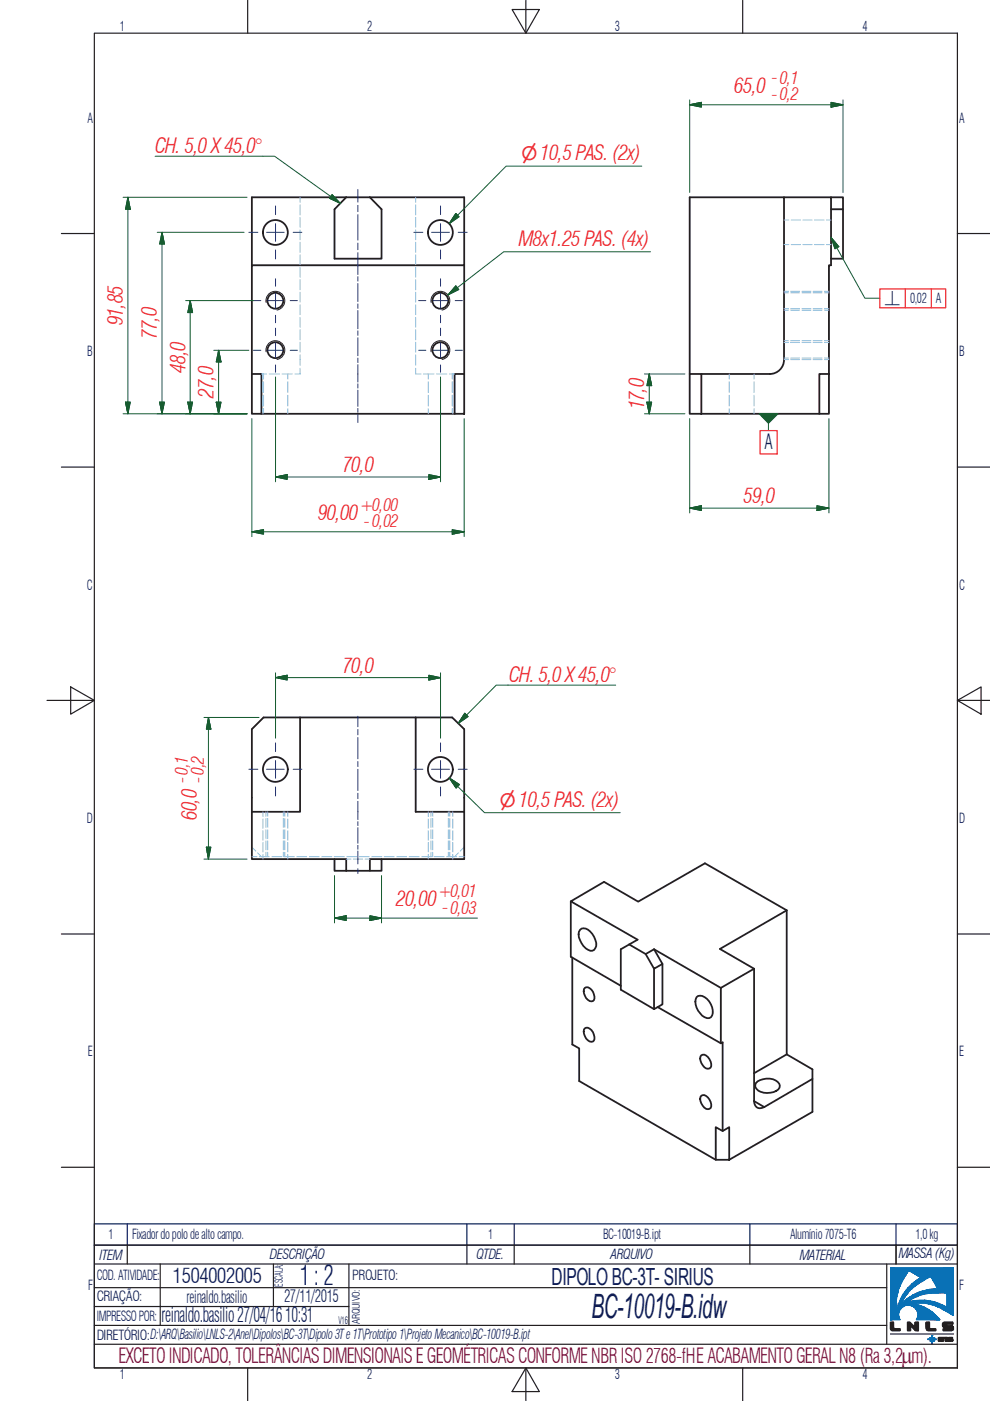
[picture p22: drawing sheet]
<svg xmlns="http://www.w3.org/2000/svg" width="210mm" height="297mm" viewBox="0 0 210 297" stroke-linecap="round" stroke-linejoin="round" font-family="sans-serif">
<defs><g id="words">
<text font-size="7.1" fill="#0c1c5b" x="125.4" y="279.5">BC-10019-B.idw</text>
<text font-size="5.8" fill="#0c1c5b" x="63.6" y="272.5">1 : 2</text>
<text font-size="5" fill="#0c1c5b" x="117" y="272.4">DIPOLO BC-3T- SIRIUS</text>
<g font-size="4.4" fill="#ee1d23">
<text x="155.7" y="19.7">65,0</text>
<text x="32.9" y="32.4">CH. 5,0 X 45,0°</text>
<text x="110" y="52.1">M8x1.25 PAS. (4x)</text>
<text x="26" y="69" transform="rotate(-90 26 69)">91,85</text>
<text x="33.3" y="71.8" transform="rotate(-90 33.3 71.8)">77,0</text>
<text x="39.3" y="79" transform="rotate(-90 39.3 79)">48,0</text>
<text x="45.3" y="84.3" transform="rotate(-90 45.3 84.3)">27,0</text>
<text x="136.6" y="86.8" transform="rotate(-90 136.6 86.8)">17,0</text>
<text x="72.6" y="100.1">70,0</text>
<text x="157.7" y="106.7">59,0</text>
<text x="67.4" y="110.3">90,00</text>
<text x="72.6" y="142.6">70,0</text>
<text x="107.9" y="144.5">CH. 5,0 X 45,0°</text>
<text x="41.7" y="173.9" transform="rotate(-90 41.7 173.9)">60,0</text>
<text x="84" y="192.2">20,00</text>
</g>
<g font-size="4.4" fill="#0c1c5b">
<text x="162.1" y="95.2">A</text>
<text x="36.6" y="272">1504002005</text>
<text x="34.2" y="280.3">reinaldo.basilio 27/04/16 10:31</text>
</g>
<text font-size="4.4" fill="#750c38" x="25.1" y="289">EXCETO INDICADO, TOLERÂNCIAS DIMENSIONAIS E GEOMÉTRICAS CONFORMENBR ISO 2768-fHE ACABAMENTO GERALN8 (Ra 3,2mm).</text>
<g font-size="3.9" fill="#ee1d23">
<text x="110.5" y="34">⌀10,5 PAS. (2x)</text>
<text x="106" y="171">⌀10,5 PAS. (2x)</text>
</g>
<g font-size="3.6" fill="#ee1d23">
<text x="163.6" y="17.7">-0,1</text>
<text x="163.6" y="21.1">-0,2</text>
<text x="76.3" y="108.4">+0,00</text>
<text x="77.1" y="111.7">-0,02</text>
<text x="39.8" y="166" transform="rotate(-90 39.8 166)">-0,1</text>
<text x="43.2" y="166" transform="rotate(-90 43.2 166)">-0,2</text>
<text x="92.9" y="190.2">+0,01</text>
<text x="93.7" y="193.6">-0,03</text>
</g>
<g font-size="3.6" fill="#0c1c5b">
<text x="39.6" y="276.2">reinaldo.basilio</text>
<text x="60.3" y="276.1">27/11/2015</text>
</g>
<g font-size="2.9" fill="#0c1c5b">
<text x="25.4" y="6.7">1</text>
<text x="77.8" y="6.7">2</text>
<text x="130.4" y="6.7">3</text>
<text x="182.9" y="6.7">4</text>
<text x="18.5" y="26">A</text>
<text x="203.4" y="26">A</text>
<text x="193" y="64.2">0,02</text>
<text x="198.4" y="64.2">A</text>
<text x="18.5" y="75.5">B</text>
<text x="203.4" y="75.5">B</text>
<text x="18.4" y="125.1">C</text>
<text x="203.4" y="125.1">C</text>
<text x="18.4" y="174.5">D</text>
<text x="203.4" y="174.5">D</text>
<text x="18.6" y="224">E</text>
<text x="203.4" y="224">E</text>
<text x="23" y="262.7">1</text>
<text x="28" y="262.8">Fixador do polo de alto campo.</text>
<text x="103.5" y="262.7">1</text>
<text x="127.9" y="262.8">BC-10019-B.ipt</text>
<text x="167.5" y="262.8">Alumínio 7075-T6</text>
<text x="194.1" y="262.8">1,0 kg</text>
<text x="21.1" y="267">ITEM</text>
<text x="57.2" y="266.9">DESCRIÇÃO</text>
<text x="101" y="267">QTDE.</text>
<text x="129.5" y="267">ARQUIVO</text>
<text x="169.6" y="267">MATERIAL</text>
<text x="190.5" y="266.8">MASSA (Kg)</text>
<text x="18.7" y="273.5">F</text>
<text x="20.5" y="271.5">COD. ATIVIDADE:</text>
<text x="20.5" y="275.9">CRIAÇÃO:</text>
<text x="74.7" y="271.5">PROJETO:</text>
<text x="203.4" y="273.5">F</text>
<text x="20.5" y="280.1">IMPRESSO POR:</text>
<text x="20.5" y="284.1">DIRETÓRIO:D:\ARQ\Basilio\LNLS-2\Anel\Dipolos\BC-3T\Dipolo 3Te 1T\Prototipo 1\Projeto Mecanico\BC-10019-B.ipt</text>
<text x="25.4" y="292.4">1</text>
<text x="77.8" y="292.4">2</text>
<text x="130.4" y="292.4">3</text>
<text x="182.9" y="292.4">4</text>
</g>
<text font-size="2.6" fill="#0c1c5b" x="187.6" y="64.8">⟂</text>
<text font-size="2.3" fill="#0c1c5b" x="59.9" y="272.8" transform="rotate(-90 59.9 272.8)">ESCALA:</text>
<g font-size="2.2" fill="#0c1c5b">
<text x="71.8" y="280.7">V16</text>
<text x="76.3" y="280.6" transform="rotate(-90 76.3 280.6)">ARQUIVO:</text>
</g>
</g></defs>
<g fill="none" stroke="#8bbee7" stroke-width=".21">
<path d="M63.6 41.8v1.1M63.6 43.4v2.2M63.6 46.1v2.1M63.6 48.7v2.1M63.6 51.4v2.1M63.6 54v2.1M63.6 56.7v2.1M63.6 59.3v2.1M88.1 41.8v1.1M88.1 43.4v2.2M88.1 46.1v2.1M88.1 48.7v2.1"/>
<path d="M88.1 51.4v2.1M88.1 54v2.1M88.1 56.7v2.1M88.1 59.3v2.1M166.2 51.9h1M166.2 46.7h1M167.8 51.9h1.9M167.8 46.7h1.9M170.2 51.9h2M170.2 46.7h2M172.7 51.9h2M172.7 46.7h2"/>
<path d="M175.2 51.9h1M175.2 46.7h1M55.4 79.3h1.1M55.8 79.3v1.1M55.9 79.3v1.1M57.1 79.3h2.1M59.8 79.3h2.2M61 79.3v1.1M63.6 62v2.1M63.6 64.6v2.1M63.6 67.3v2.1M63.6 69.9v2.2"/>
<path d="M63.6 72.6v2.1M63.6 75.2v2.2M63.6 78.1v1.2h-1.1M88.1 78.1v1.2h1.2M88.1 62v2.1M88.1 64.6v2.1M88.1 67.3v2.1M88.1 69.9v2.2M88.1 72.6v2.1M88.1 75.2v2.2M89.8 79.3h2.2M90.8 79.3v1.1"/>
<path d="M92.6 79.3h2.1M95.3 79.3h1.1M95.9 79.3v1.1M96 79.3v1.1M154.6 79.3v1.1M159.9 79.3v1.1M166.2 65.4h1M166.2 62.1h1M166.2 75.9h1M166.2 72.6h1M166.2 65.8h1M166.2 61.8h1"/>
<path d="M166.2 76.2h1M166.2 72.2h1M167.6 65.4h1.9M167.6 62.1h1.9M167.6 75.9h1.9M167.6 72.6h1.9M167.6 65.8h1.9M167.6 61.8h1.9M167.6 76.2h1.9M167.6 72.2h1.9M170 65.4h1.9M170 62.1h1.9"/>
<path d="M170 75.9h1.9M170 72.6h1.9M170 65.8h1.9M170 61.8h1.9M170 76.2h1.9M170 72.2h1.9M172.4 65.4h1.9M172.4 62.1h1.9M172.4 75.9h1.9M172.4 72.6h1.9M172.4 65.8h1.9M172.4 61.8h1.9"/>
<path d="M172.4 76.2h1.9M172.4 72.2h1.9M174.8 65.4h1M174.8 62.1h1M174.8 75.9h1M174.8 72.6h1M174.8 65.8h1M174.8 61.8h1M174.8 76.2h1M174.8 72.2h1M55.8 80.9v2.3M55.8 83.8v2.3"/>
<path d="M55.8 86.7v1M55.9 80.9v2.3M55.9 83.8v2.3M55.9 86.7v1M61 80.9v2.3M61 83.8v2.3M61 86.7v1M90.8 80.9v2.3M90.8 83.8v2.3M90.8 86.7v1M95.9 80.9v2.3M95.9 83.8v2.3"/>
<path d="M95.9 86.7v1M96 80.9v2.3M96 83.8v2.3M96 86.7v1M154.6 80.9v2.3M154.6 83.8v2.3M154.6 86.7v1M159.9 80.9v2.3M159.9 83.8v2.3M159.9 86.7v1M53.4 179.6l.8 .8M55.8 172.1v1"/>
<path d="M55.8 173.6v2M55.8 176.1v2M55.8 178.6v2M56.4 172.1v1M56.4 173.5v1.9M56.4 175.9v1.9M56.4 178.3v1.9M56.8 172.1v1M56.8 173.5v1.9M56.8 175.9v1.9M56.8 178.3v1.9M60.1 172.1v1"/>
<path d="M60.1 173.5v1.9M60.1 175.9v1.9M60.1 178.3v1.9M60.4 172.1v1M60.4 173.5v1.9M60.4 175.9v1.9M60.4 178.3v1.9M61 172.1v1M61 173.6v2M61 176.1v2M61 178.6v2M90.8 172.1v1"/>
<path d="M90.8 173.6v2M90.8 176.1v2M90.8 178.6v2M91.4 172.1v1M91.4 173.5v1.9M91.4 175.9v1.9M91.4 178.3v1.9M91.8 172.1v1M91.8 173.5v1.9M91.8 175.9v1.9M91.8 178.3v1.9M95.1 172.1v1"/>
<path d="M95.1 173.5v1.9M95.1 175.9v1.9M95.1 178.3v1.9M95.4 172.1v1M95.4 173.5v1.9M95.4 175.9v1.9M95.4 178.3v1.9M96 172.1v1M96 173.6v2M96 176.1v2M96 178.6v2M98.4 179.6l-.8 .8"/>
<path d="M53.4 181.6h1.1M54.6 180.8l.8 .8M55 181.6h2.1M55.8 181.1v1.1M56.4 180.7v.9M56.8 180.7v.9M57.7 181.6h2.1M60.1 180.7v.9M60.3 181.6h2.1M60.4 180.7v.9M61 181.1v1.1M62.9 181.6h2.1"/>
<path d="M65.6 181.6h2.1M68.2 181.6h2.2M70.9 181.6h2.1M73.4 182.2h1M73.5 181.6h2.1M74.9 182.2h2M76.2 181.6h2.1M77.4 182.2h1M78.8 181.6h2.2M81.5 181.6h2.1M84.1 181.6h2.1M86.7 181.6h2.2"/>
<path d="M89.4 181.6h2.1M90.8 181.1v1.1M91.4 180.7v.9M91.8 180.7v.9M92.1 181.6h2.1M94.7 181.6h2.1M95.1 180.7v.9M95.4 180.7v.9M96 181.1v1.1M97.2 180.8l-.8 .8M97.3 181.6h1.1"/>
</g>
<g fill="none" stroke="#231f20" stroke-width=".38">
<path d="M53.4 56.2v-14.4h45v14.4h-45v23.1M73.4 41.8l-2.5 2.6v10.4h10v-10.4l-2.5-2.6M98.4 56.2v23.1M166.2 41.8h10v14.4h-.4v23.1M176.2 41.8h2.5v2.6h-2.5M178.7 44.4v10.4h-2.5M53.4 79.3h2v8.4h-2zM96.4 79.3h2v8.4h-2zM146.2 79.3h2.5v8.4h-2.5zM148.7 79.3h14.5M166.2 76.2v-34.4h-20v37.5M166.2 76.3a3 3 0 0 1-3 3"/>
<path d="M173.7 79.3h2.1v8.4h-2.1zM55.4 87.7h41M148.7 87.7h25M63.6 152.1v20h-10.2M88.1 152.1v20h10.3M53.4 172.1v10.1h20v2.4M53.4 172.1v-17.5l2.5-2.5h40l2.5 2.5v27.6h-20v2.4M70.9 182.2v2.4h2.5M80.9 182.2v2.4h-7.5M121 191.1v11.7l10.6 6.2M123 197.1a1.43 1.43 0 0 1 2.1 .4 4.3 4.3 0 0 1 1.3 3.1 1.08 1.08 0 0 1-1.7 .8 4.1 4.1 0 0 1-2-3.8zM166.8 193l-17.3-10-14.2 8.2-7.2-4.2-7.1 4.1 14.2 8.1-3.6 2.1v8.5l7.1 4.2"/>
<path d="M166.8 193v30.5l5.5 3.2v9l-17.7 10.2M166.8 193l-14.2 8.2 7.3 4.2M121.3 203v18.5l1.5 .8v6.9l29 16.7M124 218a1.49 1.49 0 0 1 1.9 1.4 .97 .97 0 0 1-.5 1.5 2.1 2.1 0 0 1-1.4-2.9zM124 209.5a1.49 1.49 0 0 1 1.9 1.3 .97 .97 0 0 1-.5 1.5 2.1 2.1 0 0 1-1.4-2.8zM133.4 200.2l3.5 2.1 1.8 3.1 1.8-1-1.8-3.1M138.7 201.3l14.1 8.2M138.7 201.3l-1.8 1M139.4 213.5l13.4 7.7M140.5 204.4v8.5l-1.8 1.1v-8.6M147.7 211.4a1.84 1.84 0 0 1 2.7 .9 2.85 2.85 0 0 1 .3 3.4 1.64 1.64 0 0 1-2.2-.9 3.1 3.1 0 0 1-.8-3.4zM159.9 205.4l-7.1 4.1v11.7"/>
<path d="M159.9 205.4v28.1M148.7 232.3a1.56 1.56 0 0 1 2 1.3 .96 .96 0 0 1-.6 1.6 2.1 2.1 0 0 1-1.4-2.9zM148.7 223.7a1.56 1.56 0 0 1 2 1.4 .96 .96 0 0 1-.6 1.5 2.1 2.1 0 0 1-1.4-2.9zM151.8 239l1.4 .8 1.4-.8v6.9h-2.8zM152.8 221.2l.4-.2v18.8M159.9 233.5a1.35 1.35 0 0 0 .6 1.3 1.35 1.35 0 0 0 1.5-.1M159.9 233.5l2.1 1.2M160.3 229.6a3.5 3.5 0 0 1 4.9 .2 1.09 1.09 0 0 1-.6 1.5 3.4 3.4 0 0 1-4.5-.8zM166.8 223.5l-6.9 4M172.3 228.8l-10.3 5.9"/>
<circle cx="58.4" cy="49.3" r="2.64"/>
<circle cx="93.4" cy="49.3" r="2.64"/>
<circle cx="58.4" cy="74.2" r="1.68"/>
<circle cx="58.4" cy="63.8" r="1.68"/>
<circle cx="93.4" cy="74.2" r="1.68"/>
<circle cx="93.4" cy="63.8" r="1.68"/>
<circle cx="58.4" cy="163.1" r="2.64"/>
<circle cx="93.4" cy="163.1" r="2.64"/>
</g>
<path d="M56.4 64.1a2 2 0 0 1 1.6-2.3 2 2 0 0 1 2.4 1.6 2 2 0 0 1-1.7 2.3M56.4 74.6a2 2 0 0 1 1.6-2.3 2 2 0 0 1 2.4 1.6 2 2 0 0 1-1.7 2.3M91.4 64.1a2 2 0 0 1 1.6-2.3 2 2 0 0 1 2.3 1.6 2 2 0 0 1-1.6 2.3M91.4 74.6a2 2 0 0 1 1.6-2.3 2 2 0 0 1 2.3 1.6 2 2 0 0 1-1.6 2.3" fill="none" stroke="#231f20" stroke-width=".21"/>
<path d="M198.7 273l2.1 1.2-.4-.1z" fill="#0971b6"/>
<path d="M198.7 273l2.1 1.2-.4-.1z" fill="none" stroke="#0971b6" stroke-width=".25"/>
<path d="M198.7 273l1.7 1.1-1.5-.8z" fill="#0971b6"/>
<path d="M198.7 273l1.7 1.1-1.5-.8z" fill="none" stroke="#0971b6" stroke-width=".25"/>
<path d="M197.4 274.2l1.5-.9 1.5 .8z" fill="#0971b6"/>
<path d="M197.4 274.2l1.5-.9 1.5 .8z" fill="none" stroke="#0971b6" stroke-width=".25"/>
<path d="M198.3 273.3h.6l-1.5 .9z" fill="#0971b6"/>
<path d="M198.3 273.3h.6l-1.5 .9z" fill="none" stroke="#0971b6" stroke-width=".25"/>
<path d="M197 273.4l1.3-.1-.9 .9z" fill="#0971b6"/>
<path d="M197 273.4l1.3-.1-.9 .9z" fill="none" stroke="#0971b6" stroke-width=".25"/>
<path d="M200.8 274.2l1.3 4.7-1.3-1.7z" fill="#0971b6"/>
<path d="M200.8 274.2l1.3 4.7-1.3-1.7z" fill="none" stroke="#0971b6" stroke-width=".25"/>
<path d="M202.1 268.8v10.1l-1.3-4.7z" fill="#0971b6"/>
<path d="M202.1 268.8v10.1l-1.3-4.7z" fill="none" stroke="#0971b6" stroke-width=".25"/>
<path d="M202.1 268.8l-1.3 5.4-2.3-1.6z" fill="#0971b6"/>
<path d="M202.1 268.8l-1.3 5.4-2.3-1.6z" fill="none" stroke="#0971b6" stroke-width=".25"/>
<path d="M198.4 272.3l3.7-3.5-3.6 3.8z" fill="#0971b6"/>
<path d="M198.4 272.3l3.7-3.5-3.6 3.8z" fill="none" stroke="#0971b6" stroke-width=".25"/>
<path d="M198.1 271.9l4-3.1-3.7 3.5z" fill="#0971b6"/>
<path d="M198.1 271.9l4-3.1-3.7 3.5z" fill="none" stroke="#0971b6" stroke-width=".25"/>
<path d="M198.1 271.9l.3 .4z" fill="#0971b6"/>
<path d="M198.1 271.9l.3 .4z" fill="none" stroke="#0971b6" stroke-width=".25"/>
<path d="M200.2 276.9l.6 .3-.7 .6z" fill="#0971b6"/>
<path d="M200.2 276.9l.6 .3-.7 .6z" fill="none" stroke="#0971b6" stroke-width=".25"/>
<path d="M200.1 277.8l.7-.6-.5 .6z" fill="#0971b6"/>
<path d="M200.1 277.8l.7-.6-.5 .6z" fill="none" stroke="#0971b6" stroke-width=".25"/>
<path d="M200.8 277.2l-.2 .8-.3-.2z" fill="#0971b6"/>
<path d="M200.8 277.2l-.2 .8-.3-.2z" fill="none" stroke="#0971b6" stroke-width=".25"/>
<path d="M200.2 276.9l-.1 .9-.3-.2z" fill="#0971b6"/>
<path d="M200.2 276.9l-.1 .9-.3-.2z" fill="none" stroke="#0971b6" stroke-width=".25"/>
<path d="M200.1 276.9h.1l-.4 .7z" fill="#0971b6"/>
<path d="M200.1 276.9h.1l-.4 .7z" fill="none" stroke="#0971b6" stroke-width=".25"/>
<path d="M199.6 276.6l.5 .3-.3 .7z" fill="#0971b6"/>
<path d="M199.6 276.6l.5 .3-.3 .7z" fill="none" stroke="#0971b6" stroke-width=".25"/>
<path d="M199.6 276.6l.5 .3z" fill="#0971b6"/>
<path d="M199.6 276.6l.5 .3z" fill="none" stroke="#0971b6" stroke-width=".25"/>
<path d="M199.4 276.6h.2z" fill="#0971b6"/>
<path d="M199.4 276.6h.2z" fill="none" stroke="#0971b6" stroke-width=".25"/>
<path d="M199.4 276.6h.2l-.6 .5z" fill="#0971b6"/>
<path d="M199.4 276.6h.2l-.6 .5z" fill="none" stroke="#0971b6" stroke-width=".25"/>
<path d="M199 277.1l.6-.5 .2 1z" fill="#0971b6"/>
<path d="M199 277.1l.6-.5 .2 1z" fill="none" stroke="#0971b6" stroke-width=".25"/>
<path d="M199.1 276.4l.3 .2-.4 .5z" fill="#0971b6"/>
<path d="M199.1 276.4l.3 .2-.4 .5z" fill="none" stroke="#0971b6" stroke-width=".25"/>
<path d="M199.1 276.4l-.1 .7-.3-.1z" fill="#0971b6"/>
<path d="M199.1 276.4l-.1 .7-.3-.1z" fill="none" stroke="#0971b6" stroke-width=".25"/>
<path d="M198.7 277l.3 .1z" fill="#0971b6"/>
<path d="M198.7 277l.3 .1z" fill="none" stroke="#0971b6" stroke-width=".25"/>
<path d="M198.2 276.1l.9 .3-.8 .4z" fill="#0971b6"/>
<path d="M198.2 276.1l.9 .3-.8 .4z" fill="none" stroke="#0971b6" stroke-width=".25"/>
<path d="M198.3 276.8l.8-.4-.6 .5z" fill="#0971b6"/>
<path d="M198.3 276.8l.8-.4-.6 .5z" fill="none" stroke="#0971b6" stroke-width=".25"/>
<path d="M198.5 276.9l.6-.5-.4 .6z" fill="#0971b6"/>
<path d="M198.5 276.9l.6-.5-.4 .6z" fill="none" stroke="#0971b6" stroke-width=".25"/>
<path d="M197.3 275.9l.9 .2-.9 .5z" fill="#0971b6"/>
<path d="M197.3 275.9l.9 .2-.9 .5z" fill="none" stroke="#0971b6" stroke-width=".25"/>
<path d="M197.3 276.6l.9-.5-.6 .5z" fill="#0971b6"/>
<path d="M197.3 276.6l.9-.5-.6 .5z" fill="none" stroke="#0971b6" stroke-width=".25"/>
<path d="M197.6 276.6l.6-.5 .1 .7z" fill="#0971b6"/>
<path d="M197.6 276.6l.6-.5 .1 .7z" fill="none" stroke="#0971b6" stroke-width=".25"/>
<path d="M196.3 276.3l1-.4v.7z" fill="#0971b6"/>
<path d="M196.3 276.3l1-.4v.7z" fill="none" stroke="#0971b6" stroke-width=".25"/>
<path d="M196.1 275.7l1.2 .2-1 .4z" fill="#0971b6"/>
<path d="M196.1 275.7l1.2 .2-1 .4z" fill="none" stroke="#0971b6" stroke-width=".25"/>
<path d="M196.1 275.7l.2 .6-.8-.1z" fill="#0971b6"/>
<path d="M196.1 275.7l.2 .6-.8-.1z" fill="none" stroke="#0971b6" stroke-width=".25"/>
<path d="M194.3 275.7h1.8l-.6 .5z" fill="#0971b6"/>
<path d="M194.3 275.7h1.8l-.6 .5z" fill="none" stroke="#0971b6" stroke-width=".25"/>
<path d="M194.3 275.7l1.2 .5-1.6 .1z" fill="#0971b6"/>
<path d="M194.3 275.7l1.2 .5-1.6 .1z" fill="none" stroke="#0971b6" stroke-width=".25"/>
<path d="M193.6 275.8l.7-.1-.4 .6z" fill="#0971b6"/>
<path d="M193.6 275.8l.7-.1-.4 .6z" fill="none" stroke="#0971b6" stroke-width=".25"/>
<path d="M193.6 275.8l.3 .5-.5 .1z" fill="#0971b6"/>
<path d="M193.6 275.8l.3 .5-.5 .1z" fill="none" stroke="#0971b6" stroke-width=".25"/>
<path d="M193 276l.6-.2-.2 .6z" fill="#0971b6"/>
<path d="M193 276l.6-.2-.2 .6z" fill="none" stroke="#0971b6" stroke-width=".25"/>
<path d="M193 276l.4 .4-.9 .3z" fill="#0971b6"/>
<path d="M193 276l.4 .4-.9 .3z" fill="none" stroke="#0971b6" stroke-width=".25"/>
<path d="M192.3 276.2l.7-.2-.5 .7z" fill="#0971b6"/>
<path d="M192.3 276.2l.7-.2-.5 .7z" fill="none" stroke="#0971b6" stroke-width=".25"/>
<path d="M192.1 276.3l.2-.1 .2 .5z" fill="#0971b6"/>
<path d="M192.1 276.3l.2-.1 .2 .5z" fill="none" stroke="#0971b6" stroke-width=".25"/>
<path d="M192.1 276.3l.4 .4-.5 .1z" fill="#0971b6"/>
<path d="M192.1 276.3l.4 .4-.5 .1z" fill="none" stroke="#0971b6" stroke-width=".25"/>
<path d="M192 276.3h.1l-.1 .5z" fill="#0971b6"/>
<path d="M192 276.3h.1l-.1 .5z" fill="none" stroke="#0971b6" stroke-width=".25"/>
<path d="M191.4 276.4l.6-.1v.5z" fill="#0971b6"/>
<path d="M191.4 276.4l.6-.1v.5z" fill="none" stroke="#0971b6" stroke-width=".25"/>
<path d="M191.4 276.2l.6 .1-.6 .1z" fill="#0971b6"/>
<path d="M191.4 276.2l.6 .1-.6 .1z" fill="none" stroke="#0971b6" stroke-width=".25"/>
<path d="M192 275.7v.6l-.6-.1z" fill="#0971b6"/>
<path d="M192 275.7v.6l-.6-.1z" fill="none" stroke="#0971b6" stroke-width=".25"/>
<path d="M192 275.7l.2 .4-.2 .2z" fill="#0971b6"/>
<path d="M192 275.7l.2 .4-.2 .2z" fill="none" stroke="#0971b6" stroke-width=".25"/>
<path d="M192 275.7h.1l.1 .4z" fill="#0971b6"/>
<path d="M192 275.7h.1l.1 .4z" fill="none" stroke="#0971b6" stroke-width=".25"/>
<path d="M192.1 275.7l.2 .4h-.1z" fill="#0971b6"/>
<path d="M192.1 275.7l.2 .4h-.1z" fill="none" stroke="#0971b6" stroke-width=".25"/>
<path d="M192.1 275.7l.4 .3-.2 .1z" fill="#0971b6"/>
<path d="M192.1 275.7l.4 .3-.2 .1z" fill="none" stroke="#0971b6" stroke-width=".25"/>
<path d="M192.2 276.1l-.2 .2z" fill="#0971b6"/>
<path d="M192.2 276.1l-.2 .2z" fill="none" stroke="#0971b6" stroke-width=".25"/>
<path d="M192.5 276l.1-.1z" fill="#0971b6"/>
<path d="M192.5 276l.1-.1z" fill="none" stroke="#0971b6" stroke-width=".25"/>
<path d="M192.1 275.7l.5 .2-.1 .1z" fill="#0971b6"/>
<path d="M192.1 275.7l.5 .2-.1 .1z" fill="none" stroke="#0971b6" stroke-width=".25"/>
<path d="M192.3 275.4l.4 .4-.1 .1z" fill="#0971b6"/>
<path d="M192.3 275.4l.4 .4-.1 .1z" fill="none" stroke="#0971b6" stroke-width=".25"/>
<path d="M192.3 275.5l.3 .4z" fill="#0971b6"/>
<path d="M192.3 275.5l.3 .4z" fill="none" stroke="#0971b6" stroke-width=".25"/>
<path d="M192.3 275.5l.3 .4-.5-.2z" fill="#0971b6"/>
<path d="M192.3 275.5l.3 .4-.5-.2z" fill="none" stroke="#0971b6" stroke-width=".25"/>
<path d="M192.3 275.4l.5 .3-.1 .1z" fill="#0971b6"/>
<path d="M192.3 275.4l.5 .3-.1 .1z" fill="none" stroke="#0971b6" stroke-width=".25"/>
<path d="M192.3 275.4l.2-.1 .3 .4z" fill="#0971b6"/>
<path d="M192.3 275.4l.2-.1 .3 .4z" fill="none" stroke="#0971b6" stroke-width=".25"/>
<path d="M192.3 275.4l.2-.1z" fill="#0971b6"/>
<path d="M192.3 275.4l.2-.1z" fill="none" stroke="#0971b6" stroke-width=".25"/>
<path d="M192.5 275.3l.5 .4h-.2z" fill="#0971b6"/>
<path d="M192.5 275.3l.5 .4h-.2z" fill="none" stroke="#0971b6" stroke-width=".25"/>
<path d="M192.6 275.2l.4 .5-.5-.4z" fill="#0971b6"/>
<path d="M192.6 275.2l.4 .5-.5-.4z" fill="none" stroke="#0971b6" stroke-width=".25"/>
<path d="M192.5 275.3l.1-.1z" fill="#0971b6"/>
<path d="M192.5 275.3l.1-.1z" fill="none" stroke="#0971b6" stroke-width=".25"/>
<path d="M192.6 275.2l.7 .2-.3 .3z" fill="#0971b6"/>
<path d="M192.6 275.2l.7 .2-.3 .3z" fill="none" stroke="#0971b6" stroke-width=".25"/>
<path d="M192.6 275.2l.2-.2 .5 .4z" fill="#0971b6"/>
<path d="M192.6 275.2l.2-.2 .5 .4z" fill="none" stroke="#0971b6" stroke-width=".25"/>
<path d="M192.8 275l.5 .4z" fill="#0971b6"/>
<path d="M192.8 275l.5 .4z" fill="none" stroke="#0971b6" stroke-width=".25"/>
<path d="M193 274.9l.3 .5-.4-.4z" fill="#0971b6"/>
<path d="M193 274.9l.3 .5-.4-.4z" fill="none" stroke="#0971b6" stroke-width=".25"/>
<path d="M193 274.9h.2l.1 .5z" fill="#0971b6"/>
<path d="M193 274.9h.2l.1 .5z" fill="none" stroke="#0971b6" stroke-width=".25"/>
<path d="M193.2 274.9l.5 .3-.4 .2z" fill="#0971b6"/>
<path d="M193.2 274.9l.5 .3-.4 .2z" fill="none" stroke="#0971b6" stroke-width=".25"/>
<path d="M193.3 274.7l.4 .5-.5-.3z" fill="#0971b6"/>
<path d="M193.3 274.7l.4 .5-.5-.3z" fill="none" stroke="#0971b6" stroke-width=".25"/>
<path d="M193.3 274.7l.2-.1 .2 .6z" fill="#0971b6"/>
<path d="M193.3 274.7l.2-.1 .2 .6z" fill="none" stroke="#0971b6" stroke-width=".25"/>
<path d="M193.5 274.6l.4 .5-.2 .1z" fill="#0971b6"/>
<path d="M193.5 274.6l.4 .5-.2 .1z" fill="none" stroke="#0971b6" stroke-width=".25"/>
<path d="M193.5 274.6l.6 .4-.2 .1z" fill="#0971b6"/>
<path d="M193.5 274.6l.6 .4-.2 .1z" fill="none" stroke="#0971b6" stroke-width=".25"/>
<path d="M193.5 274.6l.7 .3-.1 .1z" fill="#0971b6"/>
<path d="M193.5 274.6l.7 .3-.1 .1z" fill="none" stroke="#0971b6" stroke-width=".25"/>
<path d="M193.5 274.6l.8-.4-.1 .7z" fill="#0971b6"/>
<path d="M193.5 274.6l.8-.4-.1 .7z" fill="none" stroke="#0971b6" stroke-width=".25"/>
<path d="M194.3 274.2l.1 .7h-.2z" fill="#0971b6"/>
<path d="M194.3 274.2l.1 .7h-.2z" fill="none" stroke="#0971b6" stroke-width=".25"/>
<path d="M194.3 274.2l.4 .5-.3 .2z" fill="#0971b6"/>
<path d="M194.3 274.2l.4 .5-.3 .2z" fill="none" stroke="#0971b6" stroke-width=".25"/>
<path d="M194.7 274.1l.8 .4-.8 .2z" fill="#0971b6"/>
<path d="M194.7 274.1l.8 .4-.8 .2z" fill="none" stroke="#0971b6" stroke-width=".25"/>
<path d="M194.4 274.2l.3-.1v.6z" fill="#0971b6"/>
<path d="M194.4 274.2l.3-.1v.6z" fill="none" stroke="#0971b6" stroke-width=".25"/>
<path d="M194.3 274.2l.4 .5z" fill="#0971b6"/>
<path d="M194.3 274.2l.4 .5z" fill="none" stroke="#0971b6" stroke-width=".25"/>
<path d="M195.9 273.7l.5 .6-.9 .2z" fill="#0971b6"/>
<path d="M195.9 273.7l.5 .6-.9 .2z" fill="none" stroke="#0971b6" stroke-width=".25"/>
<path d="M195.6 273.7h.3l-.4 .8z" fill="#0971b6"/>
<path d="M195.6 273.7h.3l-.4 .8z" fill="none" stroke="#0971b6" stroke-width=".25"/>
<path d="M194.9 274l.7-.3-.1 .8z" fill="#0971b6"/>
<path d="M194.9 274l.7-.3-.1 .8z" fill="none" stroke="#0971b6" stroke-width=".25"/>
<path d="M196.6 273.5l.8 .7-1 .1z" fill="#0971b6"/>
<path d="M196.6 273.5l.8 .7-1 .1z" fill="none" stroke="#0971b6" stroke-width=".25"/>
<path d="M196.3 273.6l.3-.1-.2 .8z" fill="#0971b6"/>
<path d="M196.3 273.6l.3-.1-.2 .8z" fill="none" stroke="#0971b6" stroke-width=".25"/>
<path d="M195.9 273.7l.4-.1 .1 .7z" fill="#0971b6"/>
<path d="M195.9 273.7l.4-.1 .1 .7z" fill="none" stroke="#0971b6" stroke-width=".25"/>
<path d="M190.9 276.8v.1z" fill="#0971b6"/>
<path d="M190.9 276.8v.1z" fill="none" stroke="#0971b6" stroke-width=".25"/>
<path d="M190.5 276.4l.4 .4v.1z" fill="#0971b6"/>
<path d="M190.5 276.4l.4 .4v.1z" fill="none" stroke="#0971b6" stroke-width=".25"/>
<path d="M190.5 276.4l.4 .5-.6 .6z" fill="#0971b6"/>
<path d="M190.5 276.4l.4 .5-.6 .6z" fill="none" stroke="#0971b6" stroke-width=".25"/>
<path d="M190.5 276.4l.5 .2-.1 .2z" fill="#0971b6"/>
<path d="M190.5 276.4l.5 .2-.1 .2z" fill="none" stroke="#0971b6" stroke-width=".25"/>
<path d="M190.5 276.4h.6l-.1 .2z" fill="#0971b6"/>
<path d="M190.5 276.4h.6l-.1 .2z" fill="none" stroke="#0971b6" stroke-width=".25"/>
<path d="M190.7 276.2l.4 .2h-.6z" fill="#0971b6"/>
<path d="M190.7 276.2l.4 .2h-.6z" fill="none" stroke="#0971b6" stroke-width=".25"/>
<path d="M190.7 275.9l.4 .5-.4-.2z" fill="#0971b6"/>
<path d="M190.7 275.9l.4 .5-.4-.2z" fill="none" stroke="#0971b6" stroke-width=".25"/>
<path d="M190.7 275.9l.9-.4-.5 .9z" fill="#0971b6"/>
<path d="M190.7 275.9l.9-.4-.5 .9z" fill="none" stroke="#0971b6" stroke-width=".25"/>
<path d="M190.9 275.5h.7l-.9 .4z" fill="#0971b6"/>
<path d="M190.9 275.5h.7l-.9 .4z" fill="none" stroke="#0971b6" stroke-width=".25"/>
<path d="M190.9 275.4l.7 .1h-.7z" fill="#0971b6"/>
<path d="M190.9 275.4l.7 .1h-.7z" fill="none" stroke="#0971b6" stroke-width=".25"/>
<path d="M190.9 275.4l.7 .1z" fill="#0971b6"/>
<path d="M190.9 275.4l.7 .1z" fill="none" stroke="#0971b6" stroke-width=".25"/>
<path d="M191.2 275l.4 .4h-.7z" fill="#0971b6"/>
<path d="M191.2 275l.4 .4h-.7z" fill="none" stroke="#0971b6" stroke-width=".25"/>
<path d="M191.2 275l.6 .2-.2 .2z" fill="#0971b6"/>
<path d="M191.2 275l.6 .2-.2 .2z" fill="none" stroke="#0971b6" stroke-width=".25"/>
<path d="M191.2 275h.6v.2z" fill="#0971b6"/>
<path d="M191.2 275h.6v.2z" fill="none" stroke="#0971b6" stroke-width=".25"/>
<path d="M191.4 274.6l.5 .3-.1 .1z" fill="#0971b6"/>
<path d="M191.4 274.6l.5 .3-.1 .1z" fill="none" stroke="#0971b6" stroke-width=".25"/>
<path d="M191.4 274.6l.4 .4-.5-.3z" fill="#0971b6"/>
<path d="M191.4 274.6l.4 .4-.5-.3z" fill="none" stroke="#0971b6" stroke-width=".25"/>
<path d="M191.3 274.7l.5 .3h-.6z" fill="#0971b6"/>
<path d="M191.3 274.7l.5 .3h-.6z" fill="none" stroke="#0971b6" stroke-width=".25"/>
<path d="M191.4 274.6l.5 .3z" fill="#0971b6"/>
<path d="M191.4 274.6l.5 .3z" fill="none" stroke="#0971b6" stroke-width=".25"/>
<path d="M191.4 274.6l.6 .1-.1 .2z" fill="#0971b6"/>
<path d="M191.4 274.6l.6 .1-.1 .2z" fill="none" stroke="#0971b6" stroke-width=".25"/>
<path d="M191.4 274.6h.7l-.1 .1z" fill="#0971b6"/>
<path d="M191.4 274.6h.7l-.1 .1z" fill="none" stroke="#0971b6" stroke-width=".25"/>
<path d="M192.1 274.6l.1-.1z" fill="#0971b6"/>
<path d="M192.1 274.6l.1-.1z" fill="none" stroke="#0971b6" stroke-width=".25"/>
<path d="M191.6 274.3l.6 .2-.1 .1z" fill="#0971b6"/>
<path d="M191.6 274.3l.6 .2-.1 .1z" fill="none" stroke="#0971b6" stroke-width=".25"/>
<path d="M191.5 274.4l.1-.1 .5 .3z" fill="#0971b6"/>
<path d="M191.5 274.4l.1-.1 .5 .3z" fill="none" stroke="#0971b6" stroke-width=".25"/>
<path d="M192.3 274.3l-.1 .2z" fill="#0971b6"/>
<path d="M192.3 274.3l-.1 .2z" fill="none" stroke="#0971b6" stroke-width=".25"/>
<path d="M191.8 274l.5 .3-.1 .2z" fill="#0971b6"/>
<path d="M191.8 274l.5 .3-.1 .2z" fill="none" stroke="#0971b6" stroke-width=".25"/>
<path d="M191.8 274l.4 .5-.6-.3z" fill="#0971b6"/>
<path d="M191.8 274l.4 .5-.6-.3z" fill="none" stroke="#0971b6" stroke-width=".25"/>
<path d="M192.3 274.3l.2-.1z" fill="#0971b6"/>
<path d="M192.3 274.3l.2-.1z" fill="none" stroke="#0971b6" stroke-width=".25"/>
<path d="M191.8 274l.7 .2-.2 .1z" fill="#0971b6"/>
<path d="M191.8 274l.7 .2-.2 .1z" fill="none" stroke="#0971b6" stroke-width=".25"/>
<path d="M192.6 274l-.1 .2z" fill="#0971b6"/>
<path d="M192.6 274l-.1 .2z" fill="none" stroke="#0971b6" stroke-width=".25"/>
<path d="M191.9 273.8l.7 .2-.1 .2z" fill="#0971b6"/>
<path d="M191.9 273.8l.7 .2-.1 .2z" fill="none" stroke="#0971b6" stroke-width=".25"/>
<path d="M191.8 274l.1-.2 .6 .4z" fill="#0971b6"/>
<path d="M191.8 274l.1-.2 .6 .4z" fill="none" stroke="#0971b6" stroke-width=".25"/>
<path d="M192.3 273.4l.6 .2-.3 .4z" fill="#0971b6"/>
<path d="M192.3 273.4l.6 .2-.3 .4z" fill="none" stroke="#0971b6" stroke-width=".25"/>
<path d="M192.3 273.4l.3 .6-.5-.4z" fill="#0971b6"/>
<path d="M192.3 273.4l.3 .6-.5-.4z" fill="none" stroke="#0971b6" stroke-width=".25"/>
<path d="M192.1 273.6l.5 .4-.7-.2z" fill="#0971b6"/>
<path d="M192.1 273.6l.5 .4-.7-.2z" fill="none" stroke="#0971b6" stroke-width=".25"/>
<path d="M192 273.7l.1-.1-.2 .2z" fill="#0971b6"/>
<path d="M192 273.7l.1-.1-.2 .2z" fill="none" stroke="#0971b6" stroke-width=".25"/>
<path d="M192.3 273.4l.7 .2z" fill="#0971b6"/>
<path d="M192.3 273.4l.7 .2z" fill="none" stroke="#0971b6" stroke-width=".25"/>
<path d="M192.3 273.3l.7 .3z" fill="#0971b6"/>
<path d="M192.3 273.3l.7 .3z" fill="none" stroke="#0971b6" stroke-width=".25"/>
<path d="M192.3 273.3l.2-.1 .5 .4z" fill="#0971b6"/>
<path d="M192.3 273.3l.2-.1 .5 .4z" fill="none" stroke="#0971b6" stroke-width=".25"/>
<path d="M192.5 273.2l.7 .1-.2 .3z" fill="#0971b6"/>
<path d="M192.5 273.2l.7 .1-.2 .3z" fill="none" stroke="#0971b6" stroke-width=".25"/>
<path d="M192.5 273.1l.7 .2-.7-.1z" fill="#0971b6"/>
<path d="M192.5 273.1l.7 .2-.7-.1z" fill="none" stroke="#0971b6" stroke-width=".25"/>
<path d="M192.5 273.1l.8 .2z" fill="#0971b6"/>
<path d="M192.5 273.1l.8 .2z" fill="none" stroke="#0971b6" stroke-width=".25"/>
<path d="M192.5 273.1l1-.1-.2 .3z" fill="#0971b6"/>
<path d="M192.5 273.1l1-.1-.2 .3z" fill="none" stroke="#0971b6" stroke-width=".25"/>
<path d="M193.5 273l.3-.2z" fill="#0971b6"/>
<path d="M193.5 273l.3-.2z" fill="none" stroke="#0971b6" stroke-width=".25"/>
<path d="M193.3 272.2l.5 .6-.3 .2z" fill="#0971b6"/>
<path d="M193.3 272.2l.5 .6-.3 .2z" fill="none" stroke="#0971b6" stroke-width=".25"/>
<path d="M192.5 273.1l.8-.9 .2 .8z" fill="#0971b6"/>
<path d="M192.5 273.1l.8-.9 .2 .8z" fill="none" stroke="#0971b6" stroke-width=".25"/>
<path d="M193.8 272.8l.2-.1z" fill="#0971b6"/>
<path d="M193.8 272.8l.2-.1z" fill="none" stroke="#0971b6" stroke-width=".25"/>
<path d="M193.5 272.2l.5 .5-.2 .1z" fill="#0971b6"/>
<path d="M193.5 272.2l.5 .5-.2 .1z" fill="none" stroke="#0971b6" stroke-width=".25"/>
<path d="M193.3 272.2h.2l.3 .6z" fill="#0971b6"/>
<path d="M193.3 272.2h.2l.3 .6z" fill="none" stroke="#0971b6" stroke-width=".25"/>
<path d="M194 272.6h.1" fill="none" stroke="#0971b6" stroke-width=".25"/>
<path d="M193.5 272.2l.6 .4-.1 .1z" fill="#0971b6"/>
<path d="M193.5 272.2l.6 .4-.1 .1z" fill="none" stroke="#0971b6" stroke-width=".25"/>
<path d="M194.1 272.6l.3-.2z" fill="#0971b6"/>
<path d="M194.1 272.6l.3-.2z" fill="none" stroke="#0971b6" stroke-width=".25"/>
<path d="M193.7 272l.7 .4-.3 .2z" fill="#0971b6"/>
<path d="M193.7 272l.7 .4-.3 .2z" fill="none" stroke="#0971b6" stroke-width=".25"/>
<path d="M193.5 272.2l.2-.2 .4 .6z" fill="#0971b6"/>
<path d="M193.5 272.2l.2-.2 .4 .6z" fill="none" stroke="#0971b6" stroke-width=".25"/>
<path d="M193.6 272.1l.1-.1-.2 .2z" fill="#0971b6"/>
<path d="M193.6 272.1l.1-.1-.2 .2z" fill="none" stroke="#0971b6" stroke-width=".25"/>
<path d="M194.4 272.4l.2-.2z" fill="#0971b6"/>
<path d="M194.4 272.4l.2-.2z" fill="none" stroke="#0971b6" stroke-width=".25"/>
<path d="M194 271.7l.6 .5-.2 .2z" fill="#0971b6"/>
<path d="M194 271.7l.6 .5-.2 .2z" fill="none" stroke="#0971b6" stroke-width=".25"/>
<path d="M193.8 271.9l.2-.2 .4 .7z" fill="#0971b6"/>
<path d="M193.8 271.9l.2-.2 .4 .7z" fill="none" stroke="#0971b6" stroke-width=".25"/>
<path d="M194 271.7l-.2 .2z" fill="#0971b6"/>
<path d="M194 271.7l-.2 .2z" fill="none" stroke="#0971b6" stroke-width=".25"/>
<path d="M194.6 272.2l.2-.1z" fill="#0971b6"/>
<path d="M194.6 272.2l.2-.1z" fill="none" stroke="#0971b6" stroke-width=".25"/>
<path d="M194.2 271.6l.6 .5-.2 .1z" fill="#0971b6"/>
<path d="M194.2 271.6l.6 .5-.2 .1z" fill="none" stroke="#0971b6" stroke-width=".25"/>
<path d="M194 271.7l.2-.1 .4 .6z" fill="#0971b6"/>
<path d="M194 271.7l.2-.1 .4 .6z" fill="none" stroke="#0971b6" stroke-width=".25"/>
<path d="M194 271.7l.2-.1z" fill="#0971b6"/>
<path d="M194 271.7l.2-.1z" fill="none" stroke="#0971b6" stroke-width=".25"/>
<path d="M194.8 272.1l.2-.2z" fill="#0971b6"/>
<path d="M194.8 272.1l.2-.2z" fill="none" stroke="#0971b6" stroke-width=".25"/>
<path d="M194.4 271.5l.6 .4-.2 .2z" fill="#0971b6"/>
<path d="M194.4 271.5l.6 .4-.2 .2z" fill="none" stroke="#0971b6" stroke-width=".25"/>
<path d="M194.2 271.6l.2-.1 .4 .6z" fill="#0971b6"/>
<path d="M194.2 271.6l.2-.1 .4 .6z" fill="none" stroke="#0971b6" stroke-width=".25"/>
<path d="M194.2 271.5h.2z" fill="#0971b6"/>
<path d="M194.2 271.5h.2z" fill="none" stroke="#0971b6" stroke-width=".25"/>
<path d="M194.4 271.5l.2-.1 .4 .5z" fill="#0971b6"/>
<path d="M194.4 271.5l.2-.1 .4 .5z" fill="none" stroke="#0971b6" stroke-width=".25"/>
<path d="M194.6 271.4l.5 .5h-.1z" fill="#0971b6"/>
<path d="M194.6 271.4l.5 .5h-.1z" fill="none" stroke="#0971b6" stroke-width=".25"/>
<path d="M194.8 271.2l.3 .7-.5-.5z" fill="#0971b6"/>
<path d="M194.8 271.2l.3 .7-.5-.5z" fill="none" stroke="#0971b6" stroke-width=".25"/>
<path d="M194.8 271.2l.6 .5-.3 .2z" fill="#0971b6"/>
<path d="M194.8 271.2l.6 .5-.3 .2z" fill="none" stroke="#0971b6" stroke-width=".25"/>
<path d="M194.8 271.2l.1-.1 .5 .6z" fill="#0971b6"/>
<path d="M194.8 271.2l.1-.1 .5 .6z" fill="none" stroke="#0971b6" stroke-width=".25"/>
<path d="M194.9 271.1l.7 .6h-.2z" fill="#0971b6"/>
<path d="M194.9 271.1l.7 .6h-.2z" fill="none" stroke="#0971b6" stroke-width=".25"/>
<path d="M194.9 271.1l.3-.2 .4 .8z" fill="#0971b6"/>
<path d="M194.9 271.1l.3-.2 .4 .8z" fill="none" stroke="#0971b6" stroke-width=".25"/>
<path d="M195.2 270.9l.6 .6-.2 .2z" fill="#0971b6"/>
<path d="M195.2 270.9l.6 .6-.2 .2z" fill="none" stroke="#0971b6" stroke-width=".25"/>
<path d="M195.2 270.9l.6 .6z" fill="#0971b6"/>
<path d="M195.2 270.9l.6 .6z" fill="none" stroke="#0971b6" stroke-width=".25"/>
<path d="M195.2 270.9l.8 .5-.2 .1z" fill="#0971b6"/>
<path d="M195.2 270.9l.8 .5-.2 .1z" fill="none" stroke="#0971b6" stroke-width=".25"/>
<path d="M195.2 270.9l1.1 .3-.3 .2z" fill="#0971b6"/>
<path d="M195.2 270.9l1.1 .3-.3 .2z" fill="none" stroke="#0971b6" stroke-width=".25"/>
<path d="M195.2 270.9l1.4 .1-.3 .2z" fill="#0971b6"/>
<path d="M195.2 270.9l1.4 .1-.3 .2z" fill="none" stroke="#0971b6" stroke-width=".25"/>
<path d="M195.2 270.9h1.6l-.2 .1z" fill="#0971b6"/>
<path d="M195.2 270.9h1.6l-.2 .1z" fill="none" stroke="#0971b6" stroke-width=".25"/>
<path d="M195.2 270.9l2-.2-.4 .2z" fill="#0971b6"/>
<path d="M194.6 270.5l2.7 .1zM194.6 270.5l2.6 .2-2.3-.1zM194.9 270.6l2.3 .1-2.1 .1zM195.2 270.9l2-.2-.4 .2z" fill="none" stroke="#0971b6" stroke-width=".25"/>
<path d="M194.6 270.6h2.7M194.9 270.7h2.3" fill="none" stroke="#0971b6" stroke-width=".21"/>
<path d="M197.3 270.6l.2 .4z" fill="#0971b6"/>
<path d="M197.3 270.6l.2 .4z" fill="none" stroke="#0971b6" stroke-width=".25"/>
<path d="M197.3 270.6l4.8-1.8-4.6 2.2z" fill="#0971b6"/>
<path d="M197.3 270.6l4.8-1.8-4.6 2.2z" fill="none" stroke="#0971b6" stroke-width=".25"/>
<path d="M193 269.5l9.1-.7-4.8 1.8z" fill="#0971b6"/>
<path d="M193 269.5l9.1-.7-4.8 1.8z" fill="none" stroke="#0971b6" stroke-width=".25"/>
<path d="M192.7 269.3l9.4-.5-9.1 .7z" fill="#0971b6"/>
<path d="M192.7 269.3l9.4-.5-9.1 .7z" fill="none" stroke="#0971b6" stroke-width=".25"/>
<path d="M192.7 269.3l.3 .2z" fill="#0971b6"/>
<path d="M192.7 269.3l.3 .2z" fill="none" stroke="#0971b6" stroke-width=".25"/>
<path d="M197.5 271l4.6-2.2-4.4 2.4z" fill="#0971b6"/>
<path d="M197.5 271l4.6-2.2-4.4 2.4z" fill="none" stroke="#0971b6" stroke-width=".25"/>
<path d="M197.7 271.2l4.4-2.4-4.1 2.9z" fill="#0971b6"/>
<path d="M197.7 271.2l4.4-2.4-4.1 2.9z" fill="none" stroke="#0971b6" stroke-width=".25"/>
<path d="M198 271.7l4.1-2.9-4 3.1z" fill="#0971b6"/>
<path d="M198 271.7l4.1-2.9-4 3.1z" fill="none" stroke="#0971b6" stroke-width=".25"/>
<path d="M197.7 271.2l.3 .5z" fill="#0971b6"/>
<path d="M197.7 271.2l.3 .5z" fill="none" stroke="#0971b6" stroke-width=".25"/>
<path d="M198.5 272.6l.2 .4z" fill="#0971b6"/>
<path d="M198.5 272.6l.2 .4z" fill="none" stroke="#0971b6" stroke-width=".25"/>
<path d="M198.5 272.6l2.3 1.6-2.1-1.2z" fill="#0971b6"/>
<path d="M198.5 272.6l2.3 1.6-2.1-1.2z" fill="none" stroke="#0971b6" stroke-width=".25"/>
<path d="M196.6 273.5l.4-.1 .4 .8z" fill="#0971b6"/>
<path d="M196.6 273.5l.4-.1 .4 .8z" fill="none" stroke="#0971b6" stroke-width=".25"/>
<path d="M194.7 274.1l.2-.1 .6 .5z" fill="#0971b6"/>
<path d="M194.7 274.1l.2-.1 .6 .5z" fill="none" stroke="#0971b6" stroke-width=".25"/>
<path d="M194.4 274.2l.3-.1z" fill="#0971b6"/>
<path d="M194.4 274.2l.3-.1z" fill="none" stroke="#0971b6" stroke-width=".25"/>
<path d="M191.4 276.4l.6 .4-.4 .1z" fill="#0971b6"/>
<path d="M191.4 276.4l.6 .4-.4 .1z" fill="none" stroke="#0971b6" stroke-width=".25"/>
<path d="M191.2 276.6l.2-.2 .2 .5z" fill="#0971b6"/>
<path d="M191.2 276.6l.2-.2 .2 .5z" fill="none" stroke="#0971b6" stroke-width=".25"/>
<path d="M191.2 276.6l.4 .3z" fill="#0971b6"/>
<path d="M191.2 276.6l.4 .3z" fill="none" stroke="#0971b6" stroke-width=".25"/>
<path d="M191.2 276.6l.4 .3-.2 .2z" fill="#0971b6"/>
<path d="M191.2 276.6l.4 .3-.2 .2z" fill="none" stroke="#0971b6" stroke-width=".25"/>
<path d="M191 276.8l.2-.2 .2 .5z" fill="#0971b6"/>
<path d="M191 276.8l.2-.2 .2 .5z" fill="none" stroke="#0971b6" stroke-width=".25"/>
<path d="M191 276.8l.4 .3-.5-.2z" fill="#0971b6"/>
<path d="M191 276.8l.4 .3-.5-.2z" fill="none" stroke="#0971b6" stroke-width=".25"/>
<path d="M190.9 276.9l.5 .2-.2 .1z" fill="#0971b6"/>
<path d="M190.9 276.9l.5 .2-.2 .1z" fill="none" stroke="#0971b6" stroke-width=".25"/>
<path d="M190.9 276.9l.3 .3z" fill="#0971b6"/>
<path d="M190.9 276.9l.3 .3z" fill="none" stroke="#0971b6" stroke-width=".25"/>
<path d="M190.9 276.9l.3 .3-.2 .3z" fill="#0971b6"/>
<path d="M190.9 276.9l.3 .3-.2 .3z" fill="none" stroke="#0971b6" stroke-width=".25"/>
<path d="M190.3 277.5l.6-.6 .1 .6z" fill="#0971b6"/>
<path d="M190.3 277.5l.6-.6 .1 .6z" fill="none" stroke="#0971b6" stroke-width=".25"/>
<path d="M190.3 277.5h.7l-.1 .1z" fill="#0971b6"/>
<path d="M190.3 277.5h.7l-.1 .1z" fill="none" stroke="#0971b6" stroke-width=".25"/>
<path d="M190.3 277.5l.6 .1-.1 .1z" fill="#0971b6"/>
<path d="M190.3 277.5l.6 .1-.1 .1z" fill="none" stroke="#0971b6" stroke-width=".25"/>
<path d="M190.3 277.5l.5 .2-.1 .3z" fill="#0971b6"/>
<path d="M190.3 277.5l.5 .2-.1 .3z" fill="none" stroke="#0971b6" stroke-width=".25"/>
<path d="M190.3 277.5l.4 .5-.5-.1z" fill="#0971b6"/>
<path d="M190.3 277.5l.4 .5-.5-.1z" fill="none" stroke="#0971b6" stroke-width=".25"/>
<path d="M190.2 277.9l.5 .1h-.5z" fill="#0971b6"/>
<path d="M190.2 277.9l.5 .1h-.5z" fill="none" stroke="#0971b6" stroke-width=".25"/>
<path d="M193 269.5l4.3 1.1-3.6-.7z" fill="#0971b6"/>
<path d="M193 269.5l4.3 1.1-3.6-.7z" fill="none" stroke="#0971b6" stroke-width=".25"/>
<path d="M193 269.5l.7 .4z" fill="#0971b6"/>
<path d="M193 269.5l.7 .4z" fill="none" stroke="#0971b6" stroke-width=".25"/>
<path d="M193.3 269.7l.4 .2z" fill="#0971b6"/>
<path d="M193.3 269.7l.4 .2z" fill="none" stroke="#0971b6" stroke-width=".25"/>
<path d="M193.7 269.9l3.6 .7-3.3-.5z" fill="#0971b6"/>
<path d="M193.7 269.9l3.6 .7-3.3-.5z" fill="none" stroke="#0971b6" stroke-width=".25"/>
<path d="M194 270.1l3.3 .5-2.7-.1z" fill="#0971b6"/>
<path d="M194 270.1l3.3 .5-2.7-.1z" fill="none" stroke="#0971b6" stroke-width=".25"/>
<path d="M194 270.1l.6 .4z" fill="#0971b6"/>
<path d="M194 270.1l.6 .4zM195.1 270.8l2.1-.1z" fill="none" stroke="#0971b6" stroke-width=".25"/>
<path d="M195.1 270.8h2.1" fill="none" stroke="#0971b6" stroke-width=".21"/>
<path d="M194.9 271.1l.3-.2z" fill="#0971b6"/>
<path d="M194.9 271.1l.3-.2z" fill="none" stroke="#0971b6" stroke-width=".25"/>
<path d="M194.8 271.2l.1-.1z" fill="#0971b6"/>
<path d="M194.8 271.2l.1-.1z" fill="none" stroke="#0971b6" stroke-width=".25"/>
<path d="M194.7 271.2h.1l-.2 .2z" fill="#0971b6"/>
<path d="M194.7 271.2h.1l-.2 .2z" fill="none" stroke="#0971b6" stroke-width=".25"/>
<path d="M194.4 271.5l.2-.1z" fill="#0971b6"/>
<path d="M194.4 271.5l.2-.1z" fill="none" stroke="#0971b6" stroke-width=".25"/>
<path d="M193.8 271.9l-.1 .1z" fill="#0971b6"/>
<path d="M193.8 271.9l-.1 .1z" fill="none" stroke="#0971b6" stroke-width=".25"/>
<path d="M193.7 272l.1-.1 .6 .5z" fill="#0971b6"/>
<path d="M193.7 272l.1-.1 .6 .5z" fill="none" stroke="#0971b6" stroke-width=".25"/>
<path d="M192.1 273.5l.2-.1-.2 .2z" fill="#0971b6"/>
<path d="M192.1 273.5l.2-.1-.2 .2z" fill="none" stroke="#0971b6" stroke-width=".25"/>
<path d="M191.8 274l.7 .2z" fill="#0971b6"/>
<path d="M191.8 274l.7 .2z" fill="none" stroke="#0971b6" stroke-width=".25"/>
<path d="M191.6 274.2l.6 .3z" fill="#0971b6"/>
<path d="M191.6 274.2l.6 .3z" fill="none" stroke="#0971b6" stroke-width=".25"/>
<path d="M191.5 274.4l.6 .2h-.7z" fill="#0971b6"/>
<path d="M191.5 274.4l.6 .2h-.7z" fill="none" stroke="#0971b6" stroke-width=".25"/>
<path d="M190.1 277.5l.1 .5z" fill="#0971b6"/>
<path d="M190.1 277.5l.1 .5z" fill="none" stroke="#0971b6" stroke-width=".25"/>
<path d="M190.1 277.5l.1 .5-1.4 1.8z" fill="#0971b6"/>
<path d="M190.1 277.5l.1 .5-1.4 1.8z" fill="none" stroke="#0971b6" stroke-width=".25"/>
<path d="M190.2 278l.3 .9-1.7 .9z" fill="#0971b6"/>
<path d="M190.2 278l.3 .9-1.7 .9z" fill="none" stroke="#0971b6" stroke-width=".25"/>
<path d="M188.8 279.8l1.7-.9 .1 .5z" fill="#0971b6"/>
<path d="M188.8 279.8l1.7-.9 .1 .5z" fill="none" stroke="#0971b6" stroke-width=".25"/>
<path d="M190.5 278.9l.1 .5z" fill="#0971b6"/>
<path d="M190.5 278.9l.1 .5z" fill="none" stroke="#0971b6" stroke-width=".25"/>
<path d="M190 275.7l.1 1.8-1.3 2.3z" fill="#0971b6"/>
<path d="M190 275.7l.1 1.8-1.3 2.3z" fill="none" stroke="#0971b6" stroke-width=".25"/>
<path d="M188.8 268.8l1.2 6.9-1.2 4.1z" fill="#0971b6"/>
<path d="M188.8 268.8l1.2 6.9-1.2 4.1z" fill="none" stroke="#0971b6" stroke-width=".25"/>
<path d="M188.8 268.8l1.3 6.2-.1 .7z" fill="#0971b6"/>
<path d="M188.8 268.8l1.3 6.2-.1 .7z" fill="none" stroke="#0971b6" stroke-width=".25"/>
<path d="M188.8 268.8l1.5 5.5-.2 .7z" fill="#0971b6"/>
<path d="M188.8 268.8l1.5 5.5-.2 .7z" fill="none" stroke="#0971b6" stroke-width=".25"/>
<path d="M190.4 273.6l-.1 .7z" fill="#0971b6"/>
<path d="M190.4 273.6l-.1 .7z" fill="none" stroke="#0971b6" stroke-width=".25"/>
<path d="M188.8 268.8l1.6 4.8-.1 .7z" fill="#0971b6"/>
<path d="M188.8 268.8l1.6 4.8-.1 .7z" fill="none" stroke="#0971b6" stroke-width=".25"/>
<path d="M188.8 268.8l1.9 4.1-.3 .7z" fill="#0971b6"/>
<path d="M188.8 268.8l1.9 4.1-.3 .7z" fill="none" stroke="#0971b6" stroke-width=".25"/>
<path d="M188.8 268.8l2 3.8-.1 .3z" fill="#0971b6"/>
<path d="M188.8 268.8l2 3.8-.1 .3z" fill="none" stroke="#0971b6" stroke-width=".25"/>
<path d="M188.8 268.8l2.1 3.6-.1 .2z" fill="#0971b6"/>
<path d="M188.8 268.8l2.1 3.6-.1 .2z" fill="none" stroke="#0971b6" stroke-width=".25"/>
<path d="M190.9 272.4l-.1 .2z" fill="#0971b6"/>
<path d="M190.9 272.4l-.1 .2z" fill="none" stroke="#0971b6" stroke-width=".25"/>
<path d="M190.8 272.6l-.1 .3z" fill="#0971b6"/>
<path d="M190.8 272.6l-.1 .3z" fill="none" stroke="#0971b6" stroke-width=".25"/>
<path d="M188.8 268.8l2.6 2.6-.5 1z" fill="#0971b6"/>
<path d="M188.8 268.8l2.6 2.6-.5 1z" fill="none" stroke="#0971b6" stroke-width=".25"/>
<path d="M188.8 268.8l2.8 2.4-.2 .2z" fill="#0971b6"/>
<path d="M188.8 268.8l2.8 2.4-.2 .2z" fill="none" stroke="#0971b6" stroke-width=".25"/>
<path d="M188.8 268.8l2.9 2.1-.1 .3z" fill="#0971b6"/>
<path d="M188.8 268.8l2.9 2.1-.1 .3z" fill="none" stroke="#0971b6" stroke-width=".25"/>
<path d="M188.8 268.8l3 2-.1 .1z" fill="#0971b6"/>
<path d="M188.8 268.8l3 2-.1 .1z" fill="none" stroke="#0971b6" stroke-width=".25"/>
<path d="M188.8 268.8l3.1 1.7-.1 .3z" fill="#0971b6"/>
<path d="M188.8 268.8l3.1 1.7-.1 .3z" fill="none" stroke="#0971b6" stroke-width=".25"/>
<path d="M188.8 268.8l3.3 1.4-.2 .3z" fill="#0971b6"/>
<path d="M188.8 268.8l3.3 1.4-.2 .3z" fill="none" stroke="#0971b6" stroke-width=".25"/>
<path d="M192.1 270.2l-.2 .3z" fill="#0971b6"/>
<path d="M192.1 270.2l-.2 .3z" fill="none" stroke="#0971b6" stroke-width=".25"/>
<path d="M192.3 269.9l-.2 .3z" fill="#0971b6"/>
<path d="M192.3 269.9l-.2 .3z" fill="none" stroke="#0971b6" stroke-width=".25"/>
<path d="M188.8 268.8l3.5 1-.2 .4z" fill="#0971b6"/>
<path d="M188.8 268.8l3.5 1-.2 .4z" fill="none" stroke="#0971b6" stroke-width=".25"/>
<path d="M192.6 269.4l-.3 .4z" fill="#0971b6"/>
<path d="M192.6 269.4l-.3 .4z" fill="none" stroke="#0971b6" stroke-width=".25"/>
<path d="M188.8 268.8l3.8 .6-.3 .4z" fill="#0971b6"/>
<path d="M188.8 268.8l3.8 .6-.3 .4z" fill="none" stroke="#0971b6" stroke-width=".25"/>
<path d="M188.8 268.8l3.9 .5z" fill="#0971b6"/>
<path d="M188.8 268.8l3.9 .5z" fill="none" stroke="#0971b6" stroke-width=".25"/>
<path d="M188.8 268.8h13.3l-9.4 .5z" fill="#0971b6"/>
<path d="M188.8 268.8h13.3l-9.4 .5z" fill="none" stroke="#0971b6" stroke-width=".25"/>
<path d="M201.6 278.5l.5 .4z" fill="#0971b6"/>
<path d="M201.6 278.5l.5 .4z" fill="none" stroke="#0971b6" stroke-width=".25"/>
<path d="M200.8 277.2l1.3 1.7-.5-.4z" fill="#0971b6"/>
<path d="M200.8 277.2l1.3 1.7-.5-.4z" fill="none" stroke="#0971b6" stroke-width=".25"/>
<path d="M200.8 277.2l.8 1.3-.4-.2z" fill="#0971b6"/>
<path d="M200.8 277.2l.8 1.3-.4-.2z" fill="none" stroke="#0971b6" stroke-width=".25"/>
<path d="M200.8 277.2l.4 1.1z" fill="#0971b6"/>
<path d="M200.8 277.2l.4 1.1z" fill="none" stroke="#0971b6" stroke-width=".25"/>
<path d="M200.8 277.2l.2 1-.2-.1z" fill="#0971b6"/>
<path d="M200.8 277.2l.2 1-.2-.1z" fill="none" stroke="#0971b6" stroke-width=".25"/>
<path d="M200.8 277.2v.9l-.2-.1z" fill="#0971b6"/>
<path d="M200.8 277.2v.9l-.2-.1z" fill="none" stroke="#0971b6" stroke-width=".25"/>
<path d="M188.8 279.8l1.8-.4 .1 .1z" fill="#0971b6"/>
<path d="M188.8 279.8l1.8-.4 .1 .1z" fill="none" stroke="#0971b6" stroke-width=".25"/>
<path d="M188.8 279.8l1.9-.3 .1 .3z" fill="#0971b6"/>
<path d="M188.8 279.8l1.9-.3 .1 .3z" fill="none" stroke="#0971b6" stroke-width=".25"/>
<path d="M190.7 279.5l.1 .3z" fill="#0971b6"/>
<path d="M190.7 279.5l.1 .3z" fill="none" stroke="#0971b6" stroke-width=".25"/>
<path d="M190.6 279.4l.1 .1z" fill="#0971b6"/>
<path d="M190.6 279.4l.1 .1z" fill="none" stroke="#0971b6" stroke-width=".25"/>
<path d="M190.2 278l.3 .3v.6z" fill="#0971b6"/>
<path d="M190.2 278l.3 .3v.6z" fill="none" stroke="#0971b6" stroke-width=".25"/>
<path d="M190.2 278h.5l-.2 .3z" fill="#0971b6"/>
<path d="M190.2 278h.5l-.2 .3z" fill="none" stroke="#0971b6" stroke-width=".25"/>
<path d="M191 277.5l-.1 .1z" fill="#0971b6"/>
<path d="M191 277.5l-.1 .1z" fill="none" stroke="#0971b6" stroke-width=".25"/>
<path d="M191.4 277.1l-.2 .1z" fill="#0971b6"/>
<path d="M191.4 277.1l-.2 .1z" fill="none" stroke="#0971b6" stroke-width=".25"/>
<path d="M191.4 277.1l.2-.2z" fill="#0971b6"/>
<path d="M191.4 277.1l.2-.2z" fill="none" stroke="#0971b6" stroke-width=".25"/>
<path d="M192.5 276.7l.9-.3-.2 .4z" fill="#0971b6"/>
<path d="M192.5 276.7l.9-.3-.2 .4z" fill="none" stroke="#0971b6" stroke-width=".25"/>
<path d="M193.4 276.4l-.2 .5z" fill="#0971b6"/>
<path d="M193.4 276.4l-.2 .5z" fill="none" stroke="#0971b6" stroke-width=".25"/>
<path d="M193.4 276.4v.5h-.2z" fill="#0971b6"/>
<path d="M193.4 276.4v.5h-.2z" fill="none" stroke="#0971b6" stroke-width=".25"/>
<path d="M193.4 276.4v.5z" fill="#0971b6"/>
<path d="M193.4 276.4v.5z" fill="none" stroke="#0971b6" stroke-width=".25"/>
<path d="M193.4 276.4l.3 .6-.3-.1z" fill="#0971b6"/>
<path d="M193.4 276.4l.3 .6-.3-.1z" fill="none" stroke="#0971b6" stroke-width=".25"/>
<path d="M193.4 276.4l.3 .7z" fill="#0971b6"/>
<path d="M193.4 276.4l.3 .7z" fill="none" stroke="#0971b6" stroke-width=".25"/>
<path d="M193.7 277.1l.1 .1z" fill="#0971b6"/>
<path d="M193.7 277.1l.1 .1z" fill="none" stroke="#0971b6" stroke-width=".25"/>
<path d="M193.7 277.1l.8-.5-.7 .6z" fill="#0971b6"/>
<path d="M193.7 277.1l.8-.5-.7 .6z" fill="none" stroke="#0971b6" stroke-width=".25"/>
<path d="M193.4 276.4l1.1 .2-.8 .5z" fill="#0971b6"/>
<path d="M193.4 276.4l1.1 .2-.8 .5z" fill="none" stroke="#0971b6" stroke-width=".25"/>
<path d="M193.8 277.2l.7-.6-.3 .9z" fill="#0971b6"/>
<path d="M193.8 277.2l.7-.6-.3 .9z" fill="none" stroke="#0971b6" stroke-width=".25"/>
<path d="M194.5 276.6l.8 .3-1.1 .6z" fill="#0971b6"/>
<path d="M194.5 276.6l.8 .3-1.1 .6z" fill="none" stroke="#0971b6" stroke-width=".25"/>
<path d="M194.2 277.5l1.1-.6-1 .7z" fill="#0971b6"/>
<path d="M194.2 277.5l1.1-.6-1 .7z" fill="none" stroke="#0971b6" stroke-width=".25"/>
<path d="M194.3 277.6l1-.7 .2 .1z" fill="#0971b6"/>
<path d="M194.3 277.6l1-.7 .2 .1z" fill="none" stroke="#0971b6" stroke-width=".25"/>
<path d="M194.3 277.6l1.2-.6-1.1 .9z" fill="#0971b6"/>
<path d="M194.3 277.6l1.2-.6-1.1 .9z" fill="none" stroke="#0971b6" stroke-width=".25"/>
<path d="M194.4 277.9l1.1-.9 .3 .1z" fill="#0971b6"/>
<path d="M194.4 277.9l1.1-.9 .3 .1z" fill="none" stroke="#0971b6" stroke-width=".25"/>
<path d="M194.4 277.9l1.4-.8-1.2 1.2z" fill="#0971b6"/>
<path d="M194.4 277.9l1.4-.8-1.2 1.2z" fill="none" stroke="#0971b6" stroke-width=".25"/>
<path d="M194.6 278.3l1.2-1.2 .5 .2z" fill="#0971b6"/>
<path d="M194.6 278.3l1.2-1.2 .5 .2z" fill="none" stroke="#0971b6" stroke-width=".25"/>
<path d="M194.6 278.3l1.7-1 .3 .2z" fill="#0971b6"/>
<path d="M194.6 278.3l1.7-1 .3 .2z" fill="none" stroke="#0971b6" stroke-width=".25"/>
<path d="M194.6 278.3l2-.8 .2 .1z" fill="#0971b6"/>
<path d="M194.6 278.3l2-.8 .2 .1z" fill="none" stroke="#0971b6" stroke-width=".25"/>
<path d="M194.6 278.3l2.2-.7-2.2 1.4z" fill="#0971b6"/>
<path d="M194.6 278.3l2.2-.7-2.2 1.4z" fill="none" stroke="#0971b6" stroke-width=".25"/>
<path d="M194.6 279l2.2-1.4 .1 .2z" fill="#0971b6"/>
<path d="M194.6 279l2.2-1.4 .1 .2z" fill="none" stroke="#0971b6" stroke-width=".25"/>
<path d="M194.6 279l2.3-1.2h.1z" fill="#0971b6"/>
<path d="M194.6 279l2.3-1.2h.1z" fill="none" stroke="#0971b6" stroke-width=".25"/>
<path d="M196.9 277.8h.1z" fill="#0971b6"/>
<path d="M196.9 277.8h.1z" fill="none" stroke="#0971b6" stroke-width=".25"/>
<path d="M194.2 277.5l.1 .1z" fill="#0971b6"/>
<path d="M194.2 277.5l.1 .1z" fill="none" stroke="#0971b6" stroke-width=".25"/>
<path d="M194.6 279l2.9-.8-3 1.2z" fill="#0971b6"/>
<path d="M194.6 279l2.9-.8-3 1.2z" fill="none" stroke="#0971b6" stroke-width=".25"/>
<path d="M194.6 279l2.9-.8z" fill="#0971b6"/>
<path d="M194.6 279l2.9-.8z" fill="none" stroke="#0971b6" stroke-width=".25"/>
<path d="M194.6 279l2.7-1 .1 .1z" fill="#0971b6"/>
<path d="M194.6 279l2.7-1 .1 .1z" fill="none" stroke="#0971b6" stroke-width=".25"/>
<path d="M197.3 278l.1 .1z" fill="#0971b6"/>
<path d="M197.3 278l.1 .1z" fill="none" stroke="#0971b6" stroke-width=".25"/>
<path d="M194.5 279.4l-.1 .3z" fill="#0971b6"/>
<path d="M194.5 279.4l-.1 .3z" fill="none" stroke="#0971b6" stroke-width=".25"/>
<path d="M194.5 279.4l3.7-.7-3.8 1z" fill="#0971b6"/>
<path d="M194.5 279.4l3.7-.7-3.8 1z" fill="none" stroke="#0971b6" stroke-width=".25"/>
<path d="M194.5 279.4l3.4-.9 .3 .2z" fill="#0971b6"/>
<path d="M194.5 279.4l3.4-.9 .3 .2z" fill="none" stroke="#0971b6" stroke-width=".25"/>
<path d="M197.9 278.5l.3 .2z" fill="#0971b6"/>
<path d="M194.4 279.7l4.8 .1h-4.9zM194.4 279.7h4.8v.1zM197.9 278.5l.3 .2z" fill="none" stroke="#0971b6" stroke-width=".25"/>
<path d="M194.3 279.7h4.9" fill="none" stroke="#0971b6" stroke-width=".21"/>
<path d="M194.4 279.7l3.8-1 1 1z" fill="#0971b6"/>
<path d="M194.4 279.7l3.8-1 1 1z" fill="none" stroke="#0971b6" stroke-width=".25"/>
<path d="M198.2 278.7l1 1z" fill="#0971b6"/>
<path d="M198.2 278.7l1 1z" fill="none" stroke="#0971b6" stroke-width=".25"/>
<path d="M198.2 278.7l.9 .9z" fill="#0971b6"/>
<path d="M198.2 278.7l.9 .9z" fill="none" stroke="#0971b6" stroke-width=".25"/>
<path d="M199.2 279.7v.1z" fill="#0971b6"/>
<path d="M199.2 279.7v.1z" fill="none" stroke="#0971b6" stroke-width=".25"/>
<path d="M197.7 278.3l.2 .2z" fill="#0971b6"/>
<path d="M197.7 278.3l.2 .2z" fill="none" stroke="#0971b6" stroke-width=".25"/>
<path d="M194.5 279.4l3.2-1.1 .2 .2z" fill="#0971b6"/>
<path d="M194.5 279.4l3.2-1.1 .2 .2z" fill="none" stroke="#0971b6" stroke-width=".25"/>
<path d="M197.5 278.2l.2 .1z" fill="#0971b6"/>
<path d="M197.5 278.2l.2 .1z" fill="none" stroke="#0971b6" stroke-width=".25"/>
<path d="M194.5 279.4l3-1.2 .2 .1z" fill="#0971b6"/>
<path d="M194.5 279.4l3-1.2 .2 .1z" fill="none" stroke="#0971b6" stroke-width=".25"/>
<path d="M197.4 278.1l.1 .1z" fill="#0971b6"/>
<path d="M197.4 278.1l.1 .1z" fill="none" stroke="#0971b6" stroke-width=".25"/>
<path d="M197.2 277.9l.1 .1z" fill="#0971b6"/>
<path d="M197.2 277.9l.1 .1z" fill="none" stroke="#0971b6" stroke-width=".25"/>
<path d="M194.6 279l2.7-1z" fill="#0971b6"/>
<path d="M194.6 279l2.7-1z" fill="none" stroke="#0971b6" stroke-width=".25"/>
<path d="M197 277.8l.2 .1z" fill="#0971b6"/>
<path d="M197 277.8l.2 .1z" fill="none" stroke="#0971b6" stroke-width=".25"/>
<path d="M194.6 279l2.4-1.2 .2 .1z" fill="#0971b6"/>
<path d="M194.6 279l2.4-1.2 .2 .1z" fill="none" stroke="#0971b6" stroke-width=".25"/>
<path d="M196.8 277.6l.1 .2z" fill="#0971b6"/>
<path d="M196.8 277.6l.1 .2z" fill="none" stroke="#0971b6" stroke-width=".25"/>
<path d="M195.8 277.1l.5 .2z" fill="#0971b6"/>
<path d="M195.8 277.1l.5 .2z" fill="none" stroke="#0971b6" stroke-width=".25"/>
<path d="M195.5 277l.3 .1z" fill="#0971b6"/>
<path d="M195.5 277l.3 .1z" fill="none" stroke="#0971b6" stroke-width=".25"/>
<path d="M201.2 278.3l.4 .2z" fill="#0971b6"/>
<path d="M201.2 278.3l.4 .2z" fill="none" stroke="#0971b6" stroke-width=".25"/>
<path d="M188.8 282.8h13.3zM188.8 282.8l13.2 .1zM202.1 282.9h.1" fill="none" stroke="#85878a" stroke-width=".25"/>
<path d="M188.8 282.8h13.3" fill="none" stroke="#85878a" stroke-width=".21"/>
<path d="M188.8 282.9h.1M188.8 282.9h13.2z" fill="none" stroke="#85878a" stroke-width=".25"/>
<path d="M188.8 282.9h13.2" fill="none" stroke="#85878a" stroke-width=".21"/>
<path d="M189.5 281.6h.1" fill="none" stroke="#231f20" stroke-width=".25"/>
<path d="M189.4 281.6l-.3 .4z" fill="#231f20"/>
<path d="M189.4 281.6l-.3 .4z" fill="none" stroke="#231f20" stroke-width=".25"/>
<path d="M189.1 282l.4-.4z" fill="#231f20"/>
<path d="M189.1 282l.4-.4z" fill="none" stroke="#231f20" stroke-width=".25"/>
<path d="M189.1 282h.1" fill="none" stroke="#231f20" stroke-width=".25"/>
<path d="M188.8 280.4h.6v1.2z" fill="#231f20"/>
<path d="M188.8 280.4h.6v1.2z" fill="none" stroke="#231f20" stroke-width=".25"/>
<path d="M188.8 280.4l.6 1.2h-.6z" fill="#231f20"/>
<path d="M188.8 280.4l.6 1.2h-.6z" fill="none" stroke="#231f20" stroke-width=".25"/>
<path d="M188.8 281.6h.6l-.5 .2z" fill="#231f20"/>
<path d="M188.8 281.6h.6l-.5 .2z" fill="none" stroke="#231f20" stroke-width=".25"/>
<path d="M188.8 281.6l.1 .2z" fill="#231f20"/>
<path d="M188.8 281.6l.1 .2z" fill="none" stroke="#231f20" stroke-width=".25"/>
<path d="M188.8 280.4h.6z" fill="#231f20"/>
<path d="M188.8 280.4h.6z" fill="none" stroke="#231f20" stroke-width=".25"/>
<path d="M188.8 280.4v1.2z" fill="#231f20"/>
<path d="M188.8 280.4v1.2z" fill="none" stroke="#231f20" stroke-width=".25"/>
<path d="M188.8 280.4v1.2z" fill="#231f20"/>
<path d="M188.8 280.4v1.2z" fill="none" stroke="#231f20" stroke-width=".25"/>
<path d="M188.9 281.8h.1" fill="none" stroke="#231f20" stroke-width=".25"/>
<path d="M188.9 281.8h.1" fill="none" stroke="#231f20" stroke-width=".25"/>
<path d="M188.9 281.8l.5-.2z" fill="#231f20"/>
<path d="M188.9 281.8l.5-.2z" fill="none" stroke="#231f20" stroke-width=".25"/>
<path d="M189 281.8l.4-.2-.3 .4z" fill="#231f20"/>
<path d="M189 281.8l.4-.2-.3 .4z" fill="none" stroke="#231f20" stroke-width=".25"/>
<path d="M188.9 281.8h.1" fill="none" stroke="#231f20" stroke-width=".25"/>
<path d="M189 281.9h.1" fill="none" stroke="#231f20" stroke-width=".25"/>
<path d="M189 281.8l.1 .2z" fill="#231f20"/>
<path d="M189 281.8l.1 .2z" fill="none" stroke="#231f20" stroke-width=".25"/>
<path d="M189 281.9l.1 .1z" fill="#231f20"/>
<path d="M189 281.9l.1 .1z" fill="none" stroke="#231f20" stroke-width=".25"/>
<path d="M189.1 282h.1" fill="none" stroke="#231f20" stroke-width=".25"/>
<path d="M189.1 282l.4-.4z" fill="#231f20"/>
<path d="M189.1 282l.4-.4z" fill="none" stroke="#231f20" stroke-width=".25"/>
<path d="M189.2 282l.1 .1z" fill="#231f20"/>
<path d="M189.2 282l.1 .1z" fill="none" stroke="#231f20" stroke-width=".25"/>
<path d="M189.5 281.6l-.2 .5-.1-.1z" fill="#231f20"/>
<path d="M189.5 281.6l-.2 .5-.1-.1z" fill="none" stroke="#231f20" stroke-width=".25"/>
<path d="M189.3 282.1l.3-.3z" fill="#231f20"/>
<path d="M189.3 282.1l.3-.3z" fill="none" stroke="#231f20" stroke-width=".25"/>
<path d="M189.5 281.8l-.2 .3z" fill="#231f20"/>
<path d="M189.5 281.8l-.2 .3z" fill="none" stroke="#231f20" stroke-width=".25"/>
<path d="M189.5 281.7l-.2 .4z" fill="#231f20"/>
<path d="M189.5 281.7l-.2 .4z" fill="none" stroke="#231f20" stroke-width=".25"/>
<path d="M189.5 281.7h.1" fill="none" stroke="#231f20" stroke-width=".25"/>
<path d="M189.6 281.8l1.2 .3h-1.5z" fill="#231f20"/>
<path d="M189.6 281.8l1.2 .3h-1.5z" fill="none" stroke="#231f20" stroke-width=".25"/>
<path d="M189.6 281.8h1.2v.3z" fill="#231f20"/>
<path d="M189.6 281.8h1.2v.3z" fill="none" stroke="#231f20" stroke-width=".25"/>
<path d="M189.6 281.8h.1" fill="none" stroke="#231f20" stroke-width=".25"/>
<path d="M189.5 281.6h.1" fill="none" stroke="#231f20" stroke-width=".25"/>
<path d="M189.5 281.6l-.2 .5z" fill="#231f20"/>
<path d="M189.5 281.6l-.2 .5z" fill="none" stroke="#231f20" stroke-width=".25"/>
<path d="M197 281.6h.1" fill="none" stroke="#231f20" stroke-width=".25"/>
<path d="M197 281.6l-.4 .4z" fill="#231f20"/>
<path d="M197 281.6l-.4 .4z" fill="none" stroke="#231f20" stroke-width=".25"/>
<path d="M196.6 282l.4-.4z" fill="#231f20"/>
<path d="M196.6 282l.4-.4z" fill="none" stroke="#231f20" stroke-width=".25"/>
<path d="M196.7 282h.1" fill="none" stroke="#231f20" stroke-width=".25"/>
<path d="M196.5 280.4h.5v1.2z" fill="#231f20"/>
<path d="M196.5 280.4h.5v1.2z" fill="none" stroke="#231f20" stroke-width=".25"/>
<path d="M196.5 280.4l.5 1.2h-.5z" fill="#231f20"/>
<path d="M196.5 280.4l.5 1.2h-.5z" fill="none" stroke="#231f20" stroke-width=".25"/>
<path d="M196.5 281.6h.5l-.5 .2z" fill="#231f20"/>
<path d="M196.5 281.6h.5l-.5 .2z" fill="none" stroke="#231f20" stroke-width=".25"/>
<path d="M196.5 281.6v.2z" fill="#231f20"/>
<path d="M196.5 281.6v.2z" fill="none" stroke="#231f20" stroke-width=".25"/>
<path d="M196.5 280.4h.5z" fill="#231f20"/>
<path d="M196.5 280.4h.5z" fill="none" stroke="#231f20" stroke-width=".25"/>
<path d="M196.4 280.4l.1 1.2z" fill="#231f20"/>
<path d="M196.4 280.4l.1 1.2z" fill="none" stroke="#231f20" stroke-width=".25"/>
<path d="M196.4 280.4l.1 1.2z" fill="#231f20"/>
<path d="M196.4 280.4l.1 1.2z" fill="none" stroke="#231f20" stroke-width=".25"/>
<path d="M196.5 281.8h.1" fill="none" stroke="#231f20" stroke-width=".25"/>
<path d="M196.5 281.8h.1" fill="none" stroke="#231f20" stroke-width=".25"/>
<path d="M196.5 281.8l.5-.2z" fill="#231f20"/>
<path d="M196.5 281.8l.5-.2z" fill="none" stroke="#231f20" stroke-width=".25"/>
<path d="M196.5 281.8l.5-.2-.4 .4z" fill="#231f20"/>
<path d="M196.5 281.8l.5-.2-.4 .4z" fill="none" stroke="#231f20" stroke-width=".25"/>
<path d="M196.5 281.8h.1" fill="none" stroke="#231f20" stroke-width=".25"/>
<path d="M196.5 281.9h.1" fill="none" stroke="#231f20" stroke-width=".25"/>
<path d="M196.5 281.8l.1 .2z" fill="#231f20"/>
<path d="M196.5 281.8l.1 .2z" fill="none" stroke="#231f20" stroke-width=".25"/>
<path d="M196.6 281.9h.1" fill="none" stroke="#231f20" stroke-width=".25"/>
<path d="M196.7 282h.1" fill="none" stroke="#231f20" stroke-width=".25"/>
<path d="M197 281.6l-.2 .4z" fill="#231f20"/>
<path d="M197 281.6l-.2 .4z" fill="none" stroke="#231f20" stroke-width=".25"/>
<path d="M196.8 282.1h.1" fill="none" stroke="#231f20" stroke-width=".25"/>
<path d="M197 281.6l-.2 .5z" fill="#231f20"/>
<path d="M197 281.6l-.2 .5z" fill="none" stroke="#231f20" stroke-width=".25"/>
<path d="M197.2 281.8l-.4 .3z" fill="#231f20"/>
<path d="M197.2 281.8l-.4 .3z" fill="none" stroke="#231f20" stroke-width=".25"/>
<path d="M197.1 281.8l-.3 .3z" fill="#231f20"/>
<path d="M197.1 281.8l-.3 .3z" fill="none" stroke="#231f20" stroke-width=".25"/>
<path d="M197.1 281.7l-.3 .4z" fill="#231f20"/>
<path d="M197.1 281.7l-.3 .4z" fill="none" stroke="#231f20" stroke-width=".25"/>
<path d="M197.1 281.7h.1" fill="none" stroke="#231f20" stroke-width=".25"/>
<path d="M197.2 281.8l1.2 .3h-1.6z" fill="#231f20"/>
<path d="M197.2 281.8l1.2 .3h-1.6z" fill="none" stroke="#231f20" stroke-width=".25"/>
<path d="M197.2 281.8h1.2v.3z" fill="#231f20"/>
<path d="M197.2 281.8h1.2v.3z" fill="none" stroke="#231f20" stroke-width=".25"/>
<path d="M197.2 281.8h.1" fill="none" stroke="#231f20" stroke-width=".25"/>
<path d="M197.1 281.6h.1" fill="none" stroke="#231f20" stroke-width=".25"/>
<path d="M197 281.6l-.2 .5z" fill="#231f20"/>
<path d="M197 281.6l-.2 .5z" fill="none" stroke="#231f20" stroke-width=".25"/>
<path d="M200.5 280.7l1.5-.3v.3z" fill="#231f20"/>
<path d="M200.5 280.7l1.5-.3v.3z" fill="none" stroke="#231f20" stroke-width=".25"/>
<path d="M200.2 280.4h1.8l-1.5 .3z" fill="#231f20"/>
<path d="M200.2 280.4h1.8l-1.5 .3z" fill="none" stroke="#231f20" stroke-width=".25"/>
<path d="M200.2 280.4l.3 .3z" fill="#231f20"/>
<path d="M200.2 280.4l.3 .3z" fill="none" stroke="#231f20" stroke-width=".25"/>
<path d="M200.1 280.4h.1" fill="none" stroke="#231f20" stroke-width=".25"/>
<path d="M200.1 280.4l.4 .4z" fill="#231f20"/>
<path d="M200.1 280.4l.4 .4z" fill="none" stroke="#231f20" stroke-width=".25"/>
<path d="M200.2 280.4l.3 .4z" fill="#231f20"/>
<path d="M200.2 280.4l.3 .4z" fill="none" stroke="#231f20" stroke-width=".25"/>
<path d="M200.5 280.8h.1" fill="none" stroke="#231f20" stroke-width=".25"/>
<path d="M200.1 280.4h.1" fill="none" stroke="#231f20" stroke-width=".25"/>
<path d="M200.1 280.5l.4 .3z" fill="#231f20"/>
<path d="M200.1 280.5l.4 .3z" fill="none" stroke="#231f20" stroke-width=".25"/>
<path d="M200.1 280.5h.1" fill="none" stroke="#231f20" stroke-width=".25"/>
<path d="M200.1 280.5l.4 .3z" fill="#231f20"/>
<path d="M200.1 280.5l.4 .3z" fill="none" stroke="#231f20" stroke-width=".25"/>
<path d="M200 280.6h.1" fill="none" stroke="#231f20" stroke-width=".25"/>
<path d="M200 280.6l.5 .3z" fill="#231f20"/>
<path d="M200 280.6l.5 .3z" fill="none" stroke="#231f20" stroke-width=".25"/>
<path d="M200.1 280.6l.4 .3z" fill="#231f20"/>
<path d="M200.1 280.6l.4 .3z" fill="none" stroke="#231f20" stroke-width=".25"/>
<path d="M200.5 280.8v.1z" fill="#231f20"/>
<path d="M200.5 280.8v.1z" fill="none" stroke="#231f20" stroke-width=".25"/>
<path d="M199.9 280.6h.1" fill="none" stroke="#231f20" stroke-width=".25"/>
<path d="M199.9 280.6l.6 .3z" fill="#231f20"/>
<path d="M199.9 280.6l.6 .3z" fill="none" stroke="#231f20" stroke-width=".25"/>
<path d="M199.9 280.6h.1" fill="none" stroke="#231f20" stroke-width=".25"/>
<path d="M199.9 280.6h.1" fill="none" stroke="#231f20" stroke-width=".25"/>
<path d="M199.9 280.7l.6 .2z" fill="#231f20"/>
<path d="M199.9 280.7l.6 .2z" fill="none" stroke="#231f20" stroke-width=".25"/>
<path d="M199.9 280.7l.6 .2-.6 .2z" fill="#231f20"/>
<path d="M199.9 280.7l.6 .2-.6 .2z" fill="none" stroke="#231f20" stroke-width=".25"/>
<path d="M199.9 281.1l.6-.2z" fill="#231f20"/>
<path d="M199.9 281.1l.6-.2z" fill="none" stroke="#231f20" stroke-width=".25"/>
<path d="M199.9 281.1l.6-.2z" fill="#231f20"/>
<path d="M199.9 281.1l.6-.2z" fill="none" stroke="#231f20" stroke-width=".25"/>
<path d="M199.9 281.1l.6-.2-.5 .4z" fill="#231f20"/>
<path d="M199.9 281.1l.6-.2-.5 .4z" fill="none" stroke="#231f20" stroke-width=".25"/>
<path d="M199.9 281.1l.1 .2z" fill="#231f20"/>
<path d="M199.9 281.1l.1 .2z" fill="none" stroke="#231f20" stroke-width=".25"/>
<path d="M200 281.3h.1" fill="none" stroke="#231f20" stroke-width=".25"/>
<path d="M199.9 280.6h.1" fill="none" stroke="#231f20" stroke-width=".25"/>
<path d="M199.9 280.7v.4z" fill="#231f20"/>
<path d="M199.9 280.7v.4z" fill="none" stroke="#231f20" stroke-width=".25"/>
<path d="M199.9 280.7v.4z" fill="#231f20"/>
<path d="M199.9 280.7v.4z" fill="none" stroke="#231f20" stroke-width=".25"/>
<path d="M199.9 281.1h.1" fill="none" stroke="#231f20" stroke-width=".25"/>
<path d="M199.9 281.1h.1" fill="none" stroke="#231f20" stroke-width=".25"/>
<path d="M200 281.3h.1" fill="none" stroke="#231f20" stroke-width=".25"/>
<path d="M200 281.3h.1z" fill="#231f20"/>
<path d="M200 281.3h.1z" fill="none" stroke="#231f20" stroke-width=".25"/>
<path d="M200 281.3l.5-.4-.4 .4z" fill="#231f20"/>
<path d="M200 281.3l.5-.4-.4 .4z" fill="none" stroke="#231f20" stroke-width=".25"/>
<path d="M200.5 280.9l-.4 .4z" fill="#231f20"/>
<path d="M200.5 280.9l-.4 .4z" fill="none" stroke="#231f20" stroke-width=".25"/>
<path d="M200.5 280.9h.1" fill="none" stroke="#231f20" stroke-width=".25"/>
<path d="M200.1 281.3h.1" fill="none" stroke="#231f20" stroke-width=".25"/>
<path d="M200.1 281.3h.1" fill="none" stroke="#231f20" stroke-width=".25"/>
<path d="M200.5 281l-.4 .3z" fill="#231f20"/>
<path d="M200.5 281l-.4 .3z" fill="none" stroke="#231f20" stroke-width=".25"/>
<path d="M200.2 281.3l.4-.2z" fill="#231f20"/>
<path d="M200.2 281.3l.4-.2z" fill="none" stroke="#231f20" stroke-width=".25"/>
<path d="M200.2 281.3l.4-.2z" fill="#231f20"/>
<path d="M200.2 281.3l.4-.2z" fill="none" stroke="#231f20" stroke-width=".25"/>
<path d="M200.5 281l-.3 .3z" fill="#231f20"/>
<path d="M200.5 281l-.3 .3z" fill="none" stroke="#231f20" stroke-width=".25"/>
<path d="M200.5 281h.1" fill="none" stroke="#231f20" stroke-width=".25"/>
<path d="M200.2 281.4l.4-.3 .7 .3z" fill="#231f20"/>
<path d="M200.2 281.4l.4-.3 .7 .3z" fill="none" stroke="#231f20" stroke-width=".25"/>
<path d="M200.6 281.1h1.2l-.5 .3z" fill="#231f20"/>
<path d="M200.6 281.1h1.2l-.5 .3z" fill="none" stroke="#231f20" stroke-width=".25"/>
<path d="M201.3 281.4l.5-.3z" fill="#231f20"/>
<path d="M201.3 281.4l.5-.3z" fill="none" stroke="#231f20" stroke-width=".25"/>
<path d="M201.3 281.4l.5-.3z" fill="#231f20"/>
<path d="M201.3 281.4l.5-.3z" fill="none" stroke="#231f20" stroke-width=".25"/>
<path d="M201.4 281.5l.4-.4z" fill="#231f20"/>
<path d="M201.4 281.5l.4-.4z" fill="none" stroke="#231f20" stroke-width=".25"/>
<path d="M201.5 281.5h.1" fill="none" stroke="#231f20" stroke-width=".25"/>
<path d="M201.3 281.4h.1" fill="none" stroke="#231f20" stroke-width=".25"/>
<path d="M201.5 281.5h.1" fill="none" stroke="#231f20" stroke-width=".25"/>
<path d="M201.8 281.1l-.3 .4z" fill="#231f20"/>
<path d="M201.8 281.1l-.3 .4z" fill="none" stroke="#231f20" stroke-width=".25"/>
<path d="M201.5 281.5l.5 .2h-.5z" fill="#231f20"/>
<path d="M201.5 281.5l.5 .2h-.5z" fill="none" stroke="#231f20" stroke-width=".25"/>
<path d="M201.5 281.5h.5v.2z" fill="#231f20"/>
<path d="M201.5 281.5h.5v.2z" fill="none" stroke="#231f20" stroke-width=".25"/>
<path d="M201.5 281.5l.5-.1z" fill="#231f20"/>
<path d="M201.5 281.5l.5-.1z" fill="none" stroke="#231f20" stroke-width=".25"/>
<path d="M202 281.4h.1" fill="none" stroke="#231f20" stroke-width=".25"/>
<path d="M201.5 281.7h.1" fill="none" stroke="#231f20" stroke-width=".25"/>
<path d="M201.5 281.7l.2 .4z" fill="#231f20"/>
<path d="M201.5 281.7l.2 .4z" fill="none" stroke="#231f20" stroke-width=".25"/>
<path d="M201.5 281.7l.3 .3-.1 .1z" fill="#231f20"/>
<path d="M201.5 281.7l.3 .3-.1 .1z" fill="none" stroke="#231f20" stroke-width=".25"/>
<path d="M201.7 282.1l.1-.1z" fill="#231f20"/>
<path d="M201.7 282.1l.1-.1z" fill="none" stroke="#231f20" stroke-width=".25"/>
<path d="M201.8 282h.1" fill="none" stroke="#231f20" stroke-width=".25"/>
<path d="M201.4 281.8h.1" fill="none" stroke="#231f20" stroke-width=".25"/>
<path d="M201.4 281.8l.3 .3z" fill="#231f20"/>
<path d="M201.4 281.8l.3 .3z" fill="none" stroke="#231f20" stroke-width=".25"/>
<path d="M200 281.8h1.4l-1.4 .3z" fill="#231f20"/>
<path d="M200 281.8h1.4l-1.4 .3z" fill="none" stroke="#231f20" stroke-width=".25"/>
<path d="M200 282.1l1.4-.3 .3 .3z" fill="#231f20"/>
<path d="M200 282.1l1.4-.3 .3 .3z" fill="none" stroke="#231f20" stroke-width=".25"/>
<path d="M201.4 281.8l.3 .3z" fill="#231f20"/>
<path d="M201.4 281.8l.3 .3z" fill="none" stroke="#231f20" stroke-width=".25"/>
<path d="M201.7 282.1l.1-.1z" fill="#231f20"/>
<path d="M201.7 282.1l.1-.1z" fill="none" stroke="#231f20" stroke-width=".25"/>
<path d="M201.9 282h.1" fill="none" stroke="#231f20" stroke-width=".25"/>
<path d="M201.8 282l.2-.1z" fill="#231f20"/>
<path d="M201.8 282l.2-.1z" fill="none" stroke="#231f20" stroke-width=".25"/>
<path d="M201.5 281.7l.5 .2z" fill="#231f20"/>
<path d="M201.5 281.7l.5 .2z" fill="none" stroke="#231f20" stroke-width=".25"/>
<path d="M201.5 281.7l.5 .1z" fill="#231f20"/>
<path d="M201.5 281.7l.5 .1z" fill="none" stroke="#231f20" stroke-width=".25"/>
<path d="M201.5 281.7h.5v.1z" fill="#231f20"/>
<path d="M201.5 281.7h.5v.1z" fill="none" stroke="#231f20" stroke-width=".25"/>
<path d="M202 281.7v.1z" fill="#231f20"/>
<path d="M202 281.7v.1z" fill="none" stroke="#231f20" stroke-width=".25"/>
<path d="M201.9 282h.1" fill="none" stroke="#231f20" stroke-width=".25"/>
<path d="M202 281.9h.1" fill="none" stroke="#231f20" stroke-width=".25"/>
<path d="M202 281.9h.1" fill="none" stroke="#231f20" stroke-width=".25"/>
<path d="M202 281.9h.1" fill="none" stroke="#231f20" stroke-width=".25"/>
<path d="M202 281.5l.1 .2z" fill="#231f20"/>
<path d="M202 281.5l.1 .2z" fill="none" stroke="#231f20" stroke-width=".25"/>
<path d="M202 281.5l.1 .2z" fill="#231f20"/>
<path d="M202 281.5l.1 .2z" fill="none" stroke="#231f20" stroke-width=".25"/>
<path d="M202 281.3h.1" fill="none" stroke="#231f20" stroke-width=".25"/>
<path d="M201.5 281.5l.5-.1z" fill="#231f20"/>
<path d="M201.5 281.5l.5-.1z" fill="none" stroke="#231f20" stroke-width=".25"/>
<path d="M202 281.3h.1" fill="none" stroke="#231f20" stroke-width=".25"/>
<path d="M201.9 281.2l.1 .1z" fill="#231f20"/>
<path d="M201.9 281.2l.1 .1z" fill="none" stroke="#231f20" stroke-width=".25"/>
<path d="M201.5 281.5l.4-.3 .1 .1z" fill="#231f20"/>
<path d="M201.5 281.5l.4-.3 .1 .1z" fill="none" stroke="#231f20" stroke-width=".25"/>
<path d="M201.5 281.5l.4-.3z" fill="#231f20"/>
<path d="M201.5 281.5l.4-.3z" fill="none" stroke="#231f20" stroke-width=".25"/>
<path d="M201.8 281.1l-.3 .4z" fill="#231f20"/>
<path d="M201.8 281.1l-.3 .4z" fill="none" stroke="#231f20" stroke-width=".25"/>
<path d="M201.8 281.1h.1" fill="none" stroke="#231f20" stroke-width=".25"/>
<path d="M202 281.3h.1" fill="none" stroke="#231f20" stroke-width=".25"/>
<path d="M201.9 281.2h.1" fill="none" stroke="#231f20" stroke-width=".25"/>
<path d="M200.6 281.1h.1" fill="none" stroke="#231f20" stroke-width=".25"/>
<path d="M200.5 280.8h.1" fill="none" stroke="#231f20" stroke-width=".25"/>
<path d="M200.2 280.4l.3 .4z" fill="#231f20"/>
<path d="M200.2 280.4l.3 .4z" fill="none" stroke="#231f20" stroke-width=".25"/>
<path d="M199.6 283.6l.2 .7h-.2z" fill="#231f20"/>
<path d="M199.6 283.6l.2 .7h-.2z" fill="none" stroke="#231f20" stroke-width=".25"/>
<path d="M199.6 283.6h.2v.7z" fill="#231f20"/>
<path d="M199.6 283.6h.2v.7z" fill="none" stroke="#231f20" stroke-width=".25"/>
<path d="M200 283.7l.4-.1v.1z" fill="#231f20"/>
<path d="M200 283.7l.4-.1v.1z" fill="none" stroke="#231f20" stroke-width=".25"/>
<path d="M199.9 283.6h.5l-.4 .1z" fill="#231f20"/>
<path d="M199.9 283.6h.5l-.4 .1z" fill="none" stroke="#231f20" stroke-width=".25"/>
<path d="M199.9 283.6l.1 .1z" fill="#231f20"/>
<path d="M199.9 283.6l.1 .1z" fill="none" stroke="#231f20" stroke-width=".25"/>
<path d="M199.9 283.7h.1" fill="none" stroke="#231f20" stroke-width=".25"/>
<path d="M199.9 283.7h.1z" fill="#231f20"/>
<path d="M199.9 283.7h.1z" fill="none" stroke="#231f20" stroke-width=".25"/>
<path d="M199.9 283.7h.1z" fill="#231f20"/>
<path d="M199.9 283.7h.1z" fill="none" stroke="#231f20" stroke-width=".25"/>
<path d="M199.9 283.7h.1l-.1 .6z" fill="#231f20"/>
<path d="M199.9 283.7h.1l-.1 .6z" fill="none" stroke="#231f20" stroke-width=".25"/>
<path d="M200 283.7v.6h-.1z" fill="#231f20"/>
<path d="M200 283.7v.6h-.1z" fill="none" stroke="#231f20" stroke-width=".25"/>
<path d="M200.5 283.6l.1 .7h-.1z" fill="#231f20"/>
<path d="M200.5 283.6l.1 .7h-.1z" fill="none" stroke="#231f20" stroke-width=".25"/>
<path d="M200.5 283.6h.1v.7z" fill="#231f20"/>
<path d="M200.5 283.6h.1v.7z" fill="none" stroke="#231f20" stroke-width=".25"/>
<path d="M201.2 284.1l.1 .1z" fill="#231f20"/>
<path d="M201.2 284.1l.1 .1z" fill="none" stroke="#231f20" stroke-width=".25"/>
<path d="M201.2 284.1l.1 .1z" fill="#231f20"/>
<path d="M201.2 284.1l.1 .1z" fill="none" stroke="#231f20" stroke-width=".25"/>
<path d="M201.3 284.2h.1" fill="none" stroke="#231f20" stroke-width=".25"/>
<path d="M201.3 283.6v.6l-.1-.1z" fill="#231f20"/>
<path d="M201.3 283.6v.6l-.1-.1z" fill="none" stroke="#231f20" stroke-width=".25"/>
<path d="M201.2 283.6h.1l-.1 .5z" fill="#231f20"/>
<path d="M201.2 283.6h.1l-.1 .5z" fill="none" stroke="#231f20" stroke-width=".25"/>
<path d="M201.2 284.1v.2z" fill="#231f20"/>
<path d="M201.2 284.1v.2z" fill="none" stroke="#231f20" stroke-width=".25"/>
<path d="M200.8 284.1h.4v.2z" fill="#231f20"/>
<path d="M200.8 284.1h.4v.2z" fill="none" stroke="#231f20" stroke-width=".25"/>
<path d="M200.8 284.1l.4 .2h-.4z" fill="#231f20"/>
<path d="M200.8 284.1l.4 .2h-.4z" fill="none" stroke="#231f20" stroke-width=".25"/>
<path d="M200.8 284.1v.2z" fill="#231f20"/>
<path d="M200.8 284.1v.2z" fill="none" stroke="#231f20" stroke-width=".25"/>
<path d="M200.7 284.2l.1-.1z" fill="#231f20"/>
<path d="M200.7 284.2l.1-.1z" fill="none" stroke="#231f20" stroke-width=".25"/>
<path d="M200.7 283.6l.1 .5-.1 .1z" fill="#231f20"/>
<path d="M200.7 283.6l.1 .5-.1 .1z" fill="none" stroke="#231f20" stroke-width=".25"/>
<path d="M200.7 283.6h.1v.5z" fill="#231f20"/>
<path d="M200.7 283.6h.1v.5z" fill="none" stroke="#231f20" stroke-width=".25"/>
<path d="M201.5 283.7l.4-.1v.1z" fill="#231f20"/>
<path d="M201.5 283.7l.4-.1v.1z" fill="none" stroke="#231f20" stroke-width=".25"/>
<path d="M201.5 283.6h.4l-.4 .1z" fill="#231f20"/>
<path d="M201.5 283.6h.4l-.4 .1z" fill="none" stroke="#231f20" stroke-width=".25"/>
<path d="M201.5 283.6v.1z" fill="#231f20"/>
<path d="M201.5 283.6v.1z" fill="none" stroke="#231f20" stroke-width=".25"/>
<path d="M201.4 283.7h.1" fill="none" stroke="#231f20" stroke-width=".25"/>
<path d="M201.4 283.7h.1z" fill="#231f20"/>
<path d="M201.4 283.7h.1z" fill="none" stroke="#231f20" stroke-width=".25"/>
<path d="M201.4 283.7v.2z" fill="#231f20"/>
<path d="M201.4 283.7v.2z" fill="none" stroke="#231f20" stroke-width=".25"/>
<path d="M201.4 283.7v.2z" fill="#231f20"/>
<path d="M201.4 283.7v.2z" fill="none" stroke="#231f20" stroke-width=".25"/>
<path d="M201.4 283.7l.1 .1-.1 .1z" fill="#231f20"/>
<path d="M201.4 283.7l.1 .1-.1 .1z" fill="none" stroke="#231f20" stroke-width=".25"/>
<path d="M201.4 283.9l.1-.1z" fill="#231f20"/>
<path d="M201.4 283.9l.1-.1z" fill="none" stroke="#231f20" stroke-width=".25"/>
<path d="M201.5 283.8v.1z" fill="#231f20"/>
<path d="M201.5 283.8v.1z" fill="none" stroke="#231f20" stroke-width=".25"/>
<path d="M201.6 283.8l-.1 .1z" fill="#231f20"/>
<path d="M201.6 283.8l-.1 .1z" fill="none" stroke="#231f20" stroke-width=".25"/>
<path d="M201.6 283.8l-.1 .1z" fill="#231f20"/>
<path d="M201.6 283.8l-.1 .1z" fill="none" stroke="#231f20" stroke-width=".25"/>
<path d="M201.5 283.9h.2z" fill="#231f20"/>
<path d="M201.5 283.9h.2z" fill="none" stroke="#231f20" stroke-width=".25"/>
<path d="M201.7 283.9l-.1 .1z" fill="#231f20"/>
<path d="M201.7 283.9l-.1 .1z" fill="none" stroke="#231f20" stroke-width=".25"/>
<path d="M201.7 284h.1" fill="none" stroke="#231f20" stroke-width=".25"/>
<path d="M201.4 283.9h.1" fill="none" stroke="#231f20" stroke-width=".25"/>
<path d="M201.5 283.9h.1" fill="none" stroke="#231f20" stroke-width=".25"/>
<path d="M201.5 283.9h.1" fill="none" stroke="#231f20" stroke-width=".25"/>
<path d="M201.7 284.1h.1" fill="none" stroke="#231f20" stroke-width=".25"/>
<path d="M201.7 284h.1" fill="none" stroke="#231f20" stroke-width=".25"/>
<path d="M201.7 283.9v.1z" fill="#231f20"/>
<path d="M201.7 283.9v.1z" fill="none" stroke="#231f20" stroke-width=".25"/>
<path d="M201.7 283.9h.1" fill="none" stroke="#231f20" stroke-width=".25"/>
<path d="M201.7 284.1h.1" fill="none" stroke="#231f20" stroke-width=".25"/>
<path d="M201.7 284.1h.1" fill="none" stroke="#231f20" stroke-width=".25"/>
<path d="M201.8 283.9l-.1 .2z" fill="#231f20"/>
<path d="M201.8 283.9l-.1 .2z" fill="none" stroke="#231f20" stroke-width=".25"/>
<path d="M201.8 283.9h.1" fill="none" stroke="#231f20" stroke-width=".25"/>
<path d="M201.8 284.1h.1" fill="none" stroke="#231f20" stroke-width=".25"/>
<path d="M201.8 284.1l.1-.1z" fill="#231f20"/>
<path d="M201.8 284.1l.1-.1z" fill="none" stroke="#231f20" stroke-width=".25"/>
<path d="M201.8 284h.1z" fill="#231f20"/>
<path d="M201.8 284h.1z" fill="none" stroke="#231f20" stroke-width=".25"/>
<path d="M201.8 284h.1z" fill="#231f20"/>
<path d="M201.8 284h.1z" fill="none" stroke="#231f20" stroke-width=".25"/>
<path d="M201.8 284.1h.2z" fill="#231f20"/>
<path d="M201.8 284.1h.2z" fill="none" stroke="#231f20" stroke-width=".25"/>
<path d="M201.8 284.1h.2z" fill="#231f20"/>
<path d="M201.8 284.1h.2z" fill="none" stroke="#231f20" stroke-width=".25"/>
<path d="M201.8 284.1h.2v.1z" fill="#231f20"/>
<path d="M201.8 284.1h.2v.1z" fill="none" stroke="#231f20" stroke-width=".25"/>
<path d="M201.8 284.1l.2 .1z" fill="#231f20"/>
<path d="M201.8 284.1l.2 .1z" fill="none" stroke="#231f20" stroke-width=".25"/>
<path d="M202 284.2h.1" fill="none" stroke="#231f20" stroke-width=".25"/>
<path d="M201.4 284.1h.4l-.4 .2z" fill="#231f20"/>
<path d="M201.4 284.1h.4l-.4 .2z" fill="none" stroke="#231f20" stroke-width=".25"/>
<path d="M201.4 284.3l.4-.2 .1 .2z" fill="#231f20"/>
<path d="M201.4 284.3l.4-.2 .1 .2z" fill="none" stroke="#231f20" stroke-width=".25"/>
<path d="M201.8 284.1l.1 .2z" fill="#231f20"/>
<path d="M201.8 284.1l.1 .2z" fill="none" stroke="#231f20" stroke-width=".25"/>
<path d="M202 284.1v.1z" fill="#231f20"/>
<path d="M202 284.1v.1z" fill="none" stroke="#231f20" stroke-width=".25"/>
<path d="M202 284.1v.1z" fill="#231f20"/>
<path d="M202 284.1v.1z" fill="none" stroke="#231f20" stroke-width=".25"/>
<path d="M202 284.1h.1" fill="none" stroke="#231f20" stroke-width=".25"/>
<path d="M201.8 283.9h.1" fill="none" stroke="#231f20" stroke-width=".25"/>
<path d="M201.7 283.9v.2z" fill="#231f20"/>
<path d="M201.7 283.9v.2z" fill="none" stroke="#231f20" stroke-width=".25"/>
<path d="M201.7 283.9h.1" fill="none" stroke="#231f20" stroke-width=".25"/>
<path d="M201.6 283.8h.1" fill="none" stroke="#231f20" stroke-width=".25"/>
<path d="M201.4 283.7l.1 .1z" fill="#231f20"/>
<path d="M201.4 283.7l.1 .1z" fill="none" stroke="#231f20" stroke-width=".25"/>
<path d="M199.1 283.7l.4-.1v.1z" fill="#231f20"/>
<path d="M199.1 283.7l.4-.1v.1z" fill="none" stroke="#231f20" stroke-width=".25"/>
<path d="M199.1 283.6h.4l-.4 .1z" fill="#231f20"/>
<path d="M199.1 283.6h.4l-.4 .1z" fill="none" stroke="#231f20" stroke-width=".25"/>
<path d="M199.1 283.6v.1z" fill="#231f20"/>
<path d="M199.1 283.6v.1z" fill="none" stroke="#231f20" stroke-width=".25"/>
<path d="M199 283.7h.1" fill="none" stroke="#231f20" stroke-width=".25"/>
<path d="M199 283.7h.1z" fill="#231f20"/>
<path d="M199 283.7h.1z" fill="none" stroke="#231f20" stroke-width=".25"/>
<path d="M199 283.7v.2z" fill="#231f20"/>
<path d="M199 283.7v.2z" fill="none" stroke="#231f20" stroke-width=".25"/>
<path d="M199 283.7v.2z" fill="#231f20"/>
<path d="M199 283.7v.2z" fill="none" stroke="#231f20" stroke-width=".25"/>
<path d="M199 283.7l.1 .1-.1 .1z" fill="#231f20"/>
<path d="M199 283.7l.1 .1-.1 .1z" fill="none" stroke="#231f20" stroke-width=".25"/>
<path d="M199 283.9l.1-.1z" fill="#231f20"/>
<path d="M199 283.9l.1-.1z" fill="none" stroke="#231f20" stroke-width=".25"/>
<path d="M199.1 283.8v.1z" fill="#231f20"/>
<path d="M199.1 283.8v.1z" fill="none" stroke="#231f20" stroke-width=".25"/>
<path d="M199.1 283.9h.1" fill="none" stroke="#231f20" stroke-width=".25"/>
<path d="M199 283.9h.1" fill="none" stroke="#231f20" stroke-width=".25"/>
<path d="M199.1 284h.1" fill="none" stroke="#231f20" stroke-width=".25"/>
<path d="M199.1 283.9h.1z" fill="#231f20"/>
<path d="M199.1 283.9h.1z" fill="none" stroke="#231f20" stroke-width=".25"/>
<path d="M199.2 283.8l-.1 .1z" fill="#231f20"/>
<path d="M199.2 283.8l-.1 .1z" fill="none" stroke="#231f20" stroke-width=".25"/>
<path d="M199.2 283.8h.1" fill="none" stroke="#231f20" stroke-width=".25"/>
<path d="M199.2 284h.1" fill="none" stroke="#231f20" stroke-width=".25"/>
<path d="M199.2 283.9v.1z" fill="#231f20"/>
<path d="M199.2 283.9v.1z" fill="none" stroke="#231f20" stroke-width=".25"/>
<path d="M199.2 284.1h.1" fill="none" stroke="#231f20" stroke-width=".25"/>
<path d="M199.2 284h.1" fill="none" stroke="#231f20" stroke-width=".25"/>
<path d="M199.2 283.9v.1z" fill="#231f20"/>
<path d="M199.2 283.9v.1z" fill="none" stroke="#231f20" stroke-width=".25"/>
<path d="M199.2 283.9h.1" fill="none" stroke="#231f20" stroke-width=".25"/>
<path d="M199.3 284.1h.1" fill="none" stroke="#231f20" stroke-width=".25"/>
<path d="M199.3 284.1h.1" fill="none" stroke="#231f20" stroke-width=".25"/>
<path d="M199.4 283.9l-.1 .2z" fill="#231f20"/>
<path d="M199.4 283.9l-.1 .2z" fill="none" stroke="#231f20" stroke-width=".25"/>
<path d="M199.4 283.9h.1" fill="none" stroke="#231f20" stroke-width=".25"/>
<path d="M199.3 284.1h.1" fill="none" stroke="#231f20" stroke-width=".25"/>
<path d="M199.3 284.1h.1" fill="none" stroke="#231f20" stroke-width=".25"/>
<path d="M199.4 284.1h.2z" fill="#231f20"/>
<path d="M199.4 284.1h.2z" fill="none" stroke="#231f20" stroke-width=".25"/>
<path d="M199.5 284l-.1 .1z" fill="#231f20"/>
<path d="M199.5 284l-.1 .1z" fill="none" stroke="#231f20" stroke-width=".25"/>
<path d="M199.4 284h.1l-.1 .1z" fill="#231f20"/>
<path d="M199.4 284h.1l-.1 .1z" fill="none" stroke="#231f20" stroke-width=".25"/>
<path d="M199.4 284h.1z" fill="#231f20"/>
<path d="M199.4 284h.1z" fill="none" stroke="#231f20" stroke-width=".25"/>
<path d="M199 284.1h.4l-.4 .2z" fill="#231f20"/>
<path d="M199 284.1h.4l-.4 .2z" fill="none" stroke="#231f20" stroke-width=".25"/>
<path d="M199 284.3l.4-.2 .1 .2z" fill="#231f20"/>
<path d="M199 284.3l.4-.2 .1 .2z" fill="none" stroke="#231f20" stroke-width=".25"/>
<path d="M199.4 284.1l.1 .2z" fill="#231f20"/>
<path d="M199.4 284.1l.1 .2z" fill="none" stroke="#231f20" stroke-width=".25"/>
<path d="M199.6 284.2h.1" fill="none" stroke="#231f20" stroke-width=".25"/>
<path d="M199.4 284.1l.2 .1z" fill="#231f20"/>
<path d="M199.4 284.1l.2 .1z" fill="none" stroke="#231f20" stroke-width=".25"/>
<path d="M199.4 284.1h.2v.1z" fill="#231f20"/>
<path d="M199.4 284.1h.2v.1z" fill="none" stroke="#231f20" stroke-width=".25"/>
<path d="M199.6 284.1v.1z" fill="#231f20"/>
<path d="M199.6 284.1v.1z" fill="none" stroke="#231f20" stroke-width=".25"/>
<path d="M199.6 284.1v.1z" fill="#231f20"/>
<path d="M199.6 284.1v.1z" fill="none" stroke="#231f20" stroke-width=".25"/>
<path d="M199.6 284.1h.1" fill="none" stroke="#231f20" stroke-width=".25"/>
<path d="M199.4 283.9h.1" fill="none" stroke="#231f20" stroke-width=".25"/>
<path d="M199.3 283.9v.2z" fill="#231f20"/>
<path d="M199.3 283.9v.2z" fill="none" stroke="#231f20" stroke-width=".25"/>
<path d="M199.2 283.8h.1" fill="none" stroke="#231f20" stroke-width=".25"/>
<path d="M199.1 283.8v.1z" fill="#231f20"/>
<path d="M199.1 283.8v.1z" fill="none" stroke="#231f20" stroke-width=".25"/>
<path d="M199 283.7l.1 .1z" fill="#231f20"/>
<path d="M199 283.7l.1 .1z" fill="none" stroke="#231f20" stroke-width=".25"/>
<path d="M193 280.9l1 .6 .1 .6z" fill="#231f20"/>
<path d="M193 280.9l1 .6 .1 .6z" fill="none" stroke="#231f20" stroke-width=".25"/>
<path d="M194 281.5l.7 .6h-.6z" fill="#231f20"/>
<path d="M194 281.5l.7 .6h-.6z" fill="none" stroke="#231f20" stroke-width=".25"/>
<path d="M194.7 280.4v1.7l-.7-.6z" fill="#231f20"/>
<path d="M194.7 280.4v1.7l-.7-.6z" fill="none" stroke="#231f20" stroke-width=".25"/>
<path d="M194.1 280.4h.6z" fill="#231f20"/>
<path d="M194.1 280.4h.6z" fill="none" stroke="#231f20" stroke-width=".25"/>
<path d="M194.1 280.4h.6l-.7 1.1z" fill="#231f20"/>
<path d="M194.1 280.4h.6l-.7 1.1z" fill="none" stroke="#231f20" stroke-width=".25"/>
<path d="M194 280.4v1.1z" fill="#231f20"/>
<path d="M194 280.4v1.1z" fill="none" stroke="#231f20" stroke-width=".25"/>
<path d="M192.9 280.4l1.1 1.1-1-.6z" fill="#231f20"/>
<path d="M192.9 280.4l1.1 1.1-1-.6z" fill="none" stroke="#231f20" stroke-width=".25"/>
<path d="M192.5 280.4h.4l.1 .5z" fill="#231f20"/>
<path d="M192.5 280.4h.4l.1 .5z" fill="none" stroke="#231f20" stroke-width=".25"/>
<path d="M192.5 280.4l.5 .5-.5 1.2z" fill="#231f20"/>
<path d="M192.5 280.4l.5 .5-.5 1.2z" fill="none" stroke="#231f20" stroke-width=".25"/>
<path d="M193 280.9v1.2h-.5z" fill="#231f20"/>
<path d="M193 280.9v1.2h-.5z" fill="none" stroke="#231f20" stroke-width=".25"/>
<path d="M197.6 283l.1 .7z" fill="#0971b6"/>
<path d="M197.6 283l.1 .7z" fill="none" stroke="#0971b6" stroke-width=".25"/>
<path d="M197.6 283l.1 .7z" fill="#0971b6"/>
<path d="M197.6 283l.1 .7z" fill="none" stroke="#0971b6" stroke-width=".25"/>
<path d="M197.6 283.7l.2 .2z" fill="#0971b6"/>
<path d="M197.6 283.7l.2 .2z" fill="none" stroke="#0971b6" stroke-width=".25"/>
<path d="M197.6 283.7l.2 .2h-.3z" fill="#0971b6"/>
<path d="M197.6 283.7l.2 .2h-.3z" fill="none" stroke="#0971b6" stroke-width=".25"/>
<path d="M197.5 283.9l.3 .1z" fill="#0971b6"/>
<path d="M197.5 283.9l.3 .1z" fill="none" stroke="#0971b6" stroke-width=".25"/>
<path d="M197.5 283.9l.3 .1z" fill="#0971b6"/>
<path d="M197.5 283.9l.3 .1z" fill="none" stroke="#0971b6" stroke-width=".25"/>
<path d="M197.5 284h.3l-.1 .1z" fill="#0971b6"/>
<path d="M197.5 284h.3l-.1 .1z" fill="none" stroke="#0971b6" stroke-width=".25"/>
<path d="M197.5 284l.2 .1z" fill="#0971b6"/>
<path d="M197.5 284l.2 .1z" fill="none" stroke="#0971b6" stroke-width=".25"/>
<path d="M197.6 284.1l.1 .8z" fill="#0971b6"/>
<path d="M197.6 284.1l.1 .8z" fill="none" stroke="#0971b6" stroke-width=".25"/>
<path d="M197.6 284.1l.1 .8z" fill="#0971b6"/>
<path d="M197.6 284.1l.1 .8z" fill="none" stroke="#0971b6" stroke-width=".25"/>
<path d="M197.5 283.8l.1-.1-.1 .2z" fill="#0971b6"/>
<path d="M197.5 283.8l.1-.1-.1 .2z" fill="none" stroke="#0971b6" stroke-width=".25"/>
<path d="M197.5 283.7h.1z" fill="#0971b6"/>
<path d="M197.5 283.7h.1z" fill="none" stroke="#0971b6" stroke-width=".25"/>
<path d="M197.5 283.8h.1" fill="none" stroke="#0971b6" stroke-width=".25"/>
<path d="M197.4 283.7h.1" fill="none" stroke="#0971b6" stroke-width=".25"/>
<path d="M197.4 283.7h.1" fill="none" stroke="#0971b6" stroke-width=".25"/>
<path d="M197.4 283.7h.1" fill="none" stroke="#0971b6" stroke-width=".25"/>
<path d="M197.4 283.7h.1" fill="none" stroke="#0971b6" stroke-width=".25"/>
<path d="M197.3 283.7h.1" fill="none" stroke="#0971b6" stroke-width=".25"/>
<path d="M197.3 283.7h.1" fill="none" stroke="#0971b6" stroke-width=".25"/>
<path d="M197.3 283.7h.1" fill="none" stroke="#0971b6" stroke-width=".25"/>
<path d="M197.3 283.7h.1" fill="none" stroke="#0971b6" stroke-width=".25"/>
<path d="M197.3 283.6h.1" fill="none" stroke="#0971b6" stroke-width=".25"/>
<path d="M197.2 283.6h.1z" fill="#0971b6"/>
<path d="M197.2 283.6h.1z" fill="none" stroke="#0971b6" stroke-width=".25"/>
<path d="M197.5 283.7h.1" fill="none" stroke="#0971b6" stroke-width=".25"/>
<path d="M197.4 283.7h.1" fill="none" stroke="#0971b6" stroke-width=".25"/>
<path d="M197.4 283.7h.1" fill="none" stroke="#0971b6" stroke-width=".25"/>
<path d="M197.3 283.7h.1" fill="none" stroke="#0971b6" stroke-width=".25"/>
<path d="M197.2 283.6h.1" fill="none" stroke="#0971b6" stroke-width=".25"/>
<path d="M197.3 283.6h.1" fill="none" stroke="#0971b6" stroke-width=".25"/>
<path d="M197.3 283.7h.1" fill="none" stroke="#0971b6" stroke-width=".25"/>
<path d="M197.3 283.7h.1" fill="none" stroke="#0971b6" stroke-width=".25"/>
<path d="M197.4 283.7h.1" fill="none" stroke="#0971b6" stroke-width=".25"/>
<path d="M197.4 283.7h.1" fill="none" stroke="#0971b6" stroke-width=".25"/>
<path d="M196.7 283.9l.8 .1z" fill="#0971b6"/>
<path d="M196.7 283.9l.8 .1z" fill="none" stroke="#0971b6" stroke-width=".25"/>
<path d="M196.7 283.9l.8 .1z" fill="#0971b6"/>
<path d="M196.7 283.9l.8 .1z" fill="none" stroke="#0971b6" stroke-width=".25"/>
<path d="M197.5 284l.1 .1z" fill="#0971b6"/>
<path d="M197.5 284l.1 .1z" fill="none" stroke="#0971b6" stroke-width=".25"/>
<path d="M197.5 284.1h.1z" fill="#0971b6"/>
<path d="M197.5 284.1h.1z" fill="none" stroke="#0971b6" stroke-width=".25"/>
<path d="M197.5 284.1h.1" fill="none" stroke="#0971b6" stroke-width=".25"/>
<path d="M197.5 284.1h.1" fill="none" stroke="#0971b6" stroke-width=".25"/>
<path d="M197.4 284.1h.1" fill="none" stroke="#0971b6" stroke-width=".25"/>
<path d="M197.4 284.1h.1" fill="none" stroke="#0971b6" stroke-width=".25"/>
<path d="M197.4 284.1h.1" fill="none" stroke="#0971b6" stroke-width=".25"/>
<path d="M197.4 284.1h.1" fill="none" stroke="#0971b6" stroke-width=".25"/>
<path d="M197.4 284.1h.1" fill="none" stroke="#0971b6" stroke-width=".25"/>
<path d="M197.4 284.2h.1" fill="none" stroke="#0971b6" stroke-width=".25"/>
<path d="M197.4 284.2h.1" fill="none" stroke="#0971b6" stroke-width=".25"/>
<path d="M197.4 284.2h.1" fill="none" stroke="#0971b6" stroke-width=".25"/>
<path d="M197.3 284.2h.1" fill="none" stroke="#0971b6" stroke-width=".25"/>
<path d="M197.3 284.2h.1" fill="none" stroke="#0971b6" stroke-width=".25"/>
<path d="M197.3 284.2h.1" fill="none" stroke="#0971b6" stroke-width=".25"/>
<path d="M197.3 284.2h.1" fill="none" stroke="#0971b6" stroke-width=".25"/>
<path d="M197.3 284.2h.1" fill="none" stroke="#0971b6" stroke-width=".25"/>
<path d="M197.3 284.2h.1" fill="none" stroke="#0971b6" stroke-width=".25"/>
<path d="M197.3 284.2h.1" fill="none" stroke="#0971b6" stroke-width=".25"/>
<path d="M197.3 284.2h.1" fill="none" stroke="#0971b6" stroke-width=".25"/>
<path d="M197.2 284.2h.1" fill="none" stroke="#0971b6" stroke-width=".25"/>
<path d="M197.2 284.3h.1z" fill="#0971b6"/>
<path d="M197.2 284.3h.1z" fill="none" stroke="#0971b6" stroke-width=".25"/>
<path d="M197.3 284.2h.1" fill="none" stroke="#0971b6" stroke-width=".25"/>
<path d="M197.7 284.1l.1-.1z" fill="#0971b6"/>
<path d="M197.7 284.1l.1-.1z" fill="none" stroke="#0971b6" stroke-width=".25"/>
<path d="M197.7 284.1h.1z" fill="#0971b6"/>
<path d="M197.7 284.1h.1z" fill="none" stroke="#0971b6" stroke-width=".25"/>
<path d="M197.8 284.1h.1" fill="none" stroke="#0971b6" stroke-width=".25"/>
<path d="M197.9 284.1h.1" fill="none" stroke="#0971b6" stroke-width=".25"/>
<path d="M197.9 284.1h.1" fill="none" stroke="#0971b6" stroke-width=".25"/>
<path d="M197.9 284.1h.1" fill="none" stroke="#0971b6" stroke-width=".25"/>
<path d="M197.9 284.1h.1" fill="none" stroke="#0971b6" stroke-width=".25"/>
<path d="M197.9 284.2h.1" fill="none" stroke="#0971b6" stroke-width=".25"/>
<path d="M197.9 284.2h.1" fill="none" stroke="#0971b6" stroke-width=".25"/>
<path d="M198 284.2h.1" fill="none" stroke="#0971b6" stroke-width=".25"/>
<path d="M198 284.2h.1" fill="none" stroke="#0971b6" stroke-width=".25"/>
<path d="M198 284.2h.1" fill="none" stroke="#0971b6" stroke-width=".25"/>
<path d="M198 284.2h.1" fill="none" stroke="#0971b6" stroke-width=".25"/>
<path d="M197.8 284.1h.1" fill="none" stroke="#0971b6" stroke-width=".25"/>
<path d="M197.9 284.1h.1" fill="none" stroke="#0971b6" stroke-width=".25"/>
<path d="M197.9 284.2h.1" fill="none" stroke="#0971b6" stroke-width=".25"/>
<path d="M197.9 284.2h.1" fill="none" stroke="#0971b6" stroke-width=".25"/>
<path d="M198 284.3h.1" fill="none" stroke="#0971b6" stroke-width=".25"/>
<path d="M198 284.2h.1" fill="none" stroke="#0971b6" stroke-width=".25"/>
<path d="M198 284.2h.1" fill="none" stroke="#0971b6" stroke-width=".25"/>
<path d="M197.9 284.2h.1" fill="none" stroke="#0971b6" stroke-width=".25"/>
<path d="M197.9 284.1h.1" fill="none" stroke="#0971b6" stroke-width=".25"/>
<path d="M197.9 284.1h.1" fill="none" stroke="#0971b6" stroke-width=".25"/>
<path d="M197.8 283.9l.7 .1z" fill="#0971b6"/>
<path d="M197.8 283.9l.7 .1z" fill="none" stroke="#0971b6" stroke-width=".25"/>
<path d="M197.8 283.9l.7 .1z" fill="#0971b6"/>
<path d="M197.8 283.9l.7 .1z" fill="none" stroke="#0971b6" stroke-width=".25"/>
<path d="M197.7 283.7l.1 .2z" fill="#0971b6"/>
<path d="M197.7 283.7l.1 .2z" fill="none" stroke="#0971b6" stroke-width=".25"/>
<path d="M197.7 283.7l.1 .1z" fill="#0971b6"/>
<path d="M197.7 283.7l.1 .1z" fill="none" stroke="#0971b6" stroke-width=".25"/>
<path d="M197.8 283.7h.1" fill="none" stroke="#0971b6" stroke-width=".25"/>
<path d="M197.8 283.7h.1" fill="none" stroke="#0971b6" stroke-width=".25"/>
<path d="M197.9 283.7h.1" fill="none" stroke="#0971b6" stroke-width=".25"/>
<path d="M197.9 283.7h.1" fill="none" stroke="#0971b6" stroke-width=".25"/>
<path d="M197.9 283.7h.1" fill="none" stroke="#0971b6" stroke-width=".25"/>
<path d="M197.9 283.7h.1" fill="none" stroke="#0971b6" stroke-width=".25"/>
<path d="M197.9 283.7h.1" fill="none" stroke="#0971b6" stroke-width=".25"/>
<path d="M197.9 283.7h.1" fill="none" stroke="#0971b6" stroke-width=".25"/>
<path d="M197.9 283.7h.1" fill="none" stroke="#0971b6" stroke-width=".25"/>
<path d="M197.9 283.7h.1" fill="none" stroke="#0971b6" stroke-width=".25"/>
<path d="M198 283.7h.1" fill="none" stroke="#0971b6" stroke-width=".25"/>
<path d="M197.9 283.7h.1" fill="none" stroke="#0971b6" stroke-width=".25"/>
<path d="M197.9 283.7h.1" fill="none" stroke="#0971b6" stroke-width=".25"/>
<path d="M198 283.7h.1" fill="none" stroke="#0971b6" stroke-width=".25"/>
<path d="M197.9 283.7h.1" fill="none" stroke="#0971b6" stroke-width=".25"/>
<path d="M197.9 283.6h.1" fill="none" stroke="#0971b6" stroke-width=".25"/>
<path d="M198 283.6h.1" fill="none" stroke="#0971b6" stroke-width=".25"/>
<path d="M198 283.6h.1" fill="none" stroke="#0971b6" stroke-width=".25"/>
<path d="M198 283.6h.1" fill="none" stroke="#0971b6" stroke-width=".25"/>
<path d="M198 283.6h.1" fill="none" stroke="#0971b6" stroke-width=".25"/>
<path d="M188.8 268.8h13.3v10.1l-2.3-1.3a9.6 9.6 0 0 0-4.3-1.4l-2.1 .2 1.9 .5 1.6 .7 .9 .7 1.4 1.5h-4.9a2.03 2.03 0 0 0-.6-2.7 2.03 2.03 0 0 0-2.7 .4 1.99 1.99 0 0 0-.2 2.3h-2zM190.9 276.9h.1M192.2 276.1l1.1-.7a8.6 8.6 0 0 1 4.1-1.2h3.4v3l-.7-.3a12.8 12.8 0 0 0-4-1.2 7.1 7.1 0 0 0-4 .6h-.1zM192.6 269.4l.1-.1 2.5 1.6-1.9 1.3-1.7 2-1.1 2.2-.3 1.6a9 9 0 0 1 .5-5.1zM193.2 273.3l1.8-1.4 2.3-1.3 1.6 2.7a11.4 11.4 0 0 0-4.2 .8l-2.1 1.1-1.7 1.7 1.2-2.3zM196.7 283.9h.8l-.3-.3 .4 .1 .1-.7v.7l.3-.1-.2 .3 .7 .1h-.7l.2 .3-.3-.2-.1 .8v-.8l-.4 .2 .3-.3zM197.7 283h.1M198 283.6h.1" fill="none" stroke="#0971b6" stroke-width=".25"/>
<path d="M20 259.5h183v4.5h-183zM27 259.5v4.5M99 259.5v4.5M109 259.5v4.5M159 259.5v4.5M190 259.5v4.5" fill="none" stroke="#0c1c5b" stroke-width=".25"/>
<g fill="none" stroke="#231f20" stroke-width=".25">
<path d="M20 7h183v283h-183zM52.5 0v7M108.6 2h5.8l-2.9 5zM111.5 0v7M157.5 0v7M13 49.5h7M203 49.5h7M13 99h7M203 99h7M10 148.5h10M15 145.6l5 2.9-5 2.9zM203 148.5l5-2.9v5.8z"/>
<path d="M203 148.5h7M13 198h7M203 198h7M13 247.5h7M203 247.5h7M20 273h168M20 277h54M20 268h183M27 264v4M34 268v13M58 268v9M74 268v13"/>
<path d="M99 264v4M109 264v4M159 264v4M188 268v17M190 264v4M203 264h-183v26h183M20 281h168M20 285h183M52.5 290v7M111.5 290l2.9 5h-5.8zM111.5 290v7M157.5 290v7"/>
</g>
<path d="M188.8 280.4h.6v1.2l.1 .2h1.3v.3h-1.6l-.2-.1-.2-.2zM192.5 280.4h.4l1.1 1.1v-1.1h.7v1.7h-.6l-1.1-1.2v1.2h-.5zM196.4 280.4h.6l.1 1.4h1.3v.3h-1.6l-.2-.1-.2-.4zM199 283.7l.5-.1v.1h-.4l.5 .3-.1 .3h-.5v-.2h.4l-.4-.2zM199.6 283.6h.2v.7h-.2zM199.9 283.7l.5-.1v.1h-.4v.6h-.1zM199.9 280.6l.3-.2h1.8v.3h-1.5v.3l.1 .1 1.4 .1v.7l-.2 .2h-1.8v-.3h1.5v-.3l-1.6-.2zM200.5 283.6h.1v.7h-.1zM200.7 283.6h.1v.5h.4v-.5h.1v.6l-.5 .1zM201.4 283.7l.5-.1v.1h-.4l.5 .3-.1 .3h-.5v-.2h.4l-.4-.2z" fill="none" stroke="#231f20" stroke-width=".38"/>
<path d="M188.8 282.8l13.3 .1z" fill="none" stroke="#818386" stroke-width=".25"/>
<path d="M53.4 112.8l2.5-.5zM53.4 112.8h2.5" fill="none" stroke="#165c2f" stroke-width=".21"/>
<path d="M53.4 112.5h2.5" fill="none" stroke="#165c2f" stroke-width=".44"/>
<path d="M53.4 112.8l2.5-.5v1z" fill="#165c2f"/>
<path d="M53.4 112.8l2.5-.5v1zM95.9 112.8h2.5" fill="none" stroke="#165c2f" stroke-width=".21"/>
<path d="M95.9 113.3l2.5-.5z" fill="#165c2f"/>
<path d="M95.9 113.3l2.5-.5z" fill="none" stroke="#165c2f" stroke-width=".21"/>
<path d="M95.9 112.3l2.5 .5-2.5 .5z" fill="#165c2f"/>
<path d="M46.4 85.3v2.4M53.4 88.8v25M98.4 88.8v25M55.9 112.8h40M95.9 112.3l2.5 .5-2.5 .5z" fill="none" stroke="#165c2f" stroke-width=".21"/>
<g fill="none" stroke="#212a7b" stroke-width=".21">
<path d="M52.8 49.3h1.9M56.5 49.3h3.8M58.4 43.7v1.8M58.4 47.4v3.8M58.4 53v1.9M58.4 59.1v1.6M62.2 49.3h1.8M87.8 49.3h1.9M91.5 49.3h3.8M93.4 43.7v1.8M93.4 47.4v3.8M93.4 53v1.9"/>
<path d="M93.4 59.1v1.6M97.1 49.3h2M53.7 74.3h1.6M53.7 63.7h1.6M56.8 74.3h3.1M56.8 63.7h3.1M58.4 62.2v3.1M58.4 66.8v1.6M58.4 69.6v1.6M58.4 72.7v3.1M58.4 77.4v1.5M61.5 74.3h1.6"/>
<path d="M61.5 63.7h1.6M88.8 74.3h1.5M88.8 63.7h1.5M91.9 74.3h3M91.9 63.7h3M93.4 62.2v3.1M93.4 66.8v1.6M93.4 69.6v1.6M93.4 72.7v3.1M93.4 77.4v1.5M96.5 74.3h1.5M96.5 63.7h1.5"/>
</g>
<path d="M45.8 85.3l.6 2.4z" fill="#165c2f"/>
<path d="M45.8 85.3l.6 2.4z" fill="none" stroke="#165c2f" stroke-width=".21"/>
<path d="M45.8 85.3h1.1l-.5 2.4z" fill="#165c2f"/>
<path d="M46.4 74.3v2.4M45.8 85.3h1.1l-.5 2.4z" fill="none" stroke="#165c2f" stroke-width=".21"/>
<path d="M46.4 74.3l.5 2.4z" fill="#165c2f"/>
<path d="M46.4 74.3l.5 2.4z" fill="none" stroke="#165c2f" stroke-width=".21"/>
<path d="M46.4 74.3l.5 2.4h-1.1z" fill="#165c2f"/>
<path d="M45.3 74.3h7.5M46.4 74.3l.5 2.4h-1.1zM46.4 76.7v8.6M40.3 85.3v2.4M45.3 87.7h7.1" fill="none" stroke="#165c2f" stroke-width=".21"/>
<path d="M39.8 85.3l.5 2.4z" fill="#165c2f"/>
<path d="M39.8 85.3l.5 2.4z" fill="none" stroke="#165c2f" stroke-width=".21"/>
<path d="M39.8 85.3h1l-.5 2.4z" fill="#165c2f"/>
<path d="M40.3 63.7v2.6M39.8 85.3h1l-.5 2.4z" fill="none" stroke="#165c2f" stroke-width=".21"/>
<path d="M40.3 63.7l.5 2.6z" fill="#165c2f"/>
<path d="M40.3 63.7l.5 2.6z" fill="none" stroke="#165c2f" stroke-width=".21"/>
<path d="M40.3 63.7l.5 2.6h-1z" fill="#165c2f"/>
<path d="M39.4 63.7h14.3M40.3 63.7l.5 2.6h-1zM40.3 66.3v19M34.4 85.3v2.4M39.4 87.7h13" fill="none" stroke="#165c2f" stroke-width=".21"/>
<path d="M33.8 85.3l.6 2.4z" fill="#165c2f"/>
<path d="M33.8 85.3l.6 2.4z" fill="none" stroke="#165c2f" stroke-width=".21"/>
<path d="M33.8 85.3h1.1l-.5 2.4z" fill="#165c2f"/>
<path d="M34.4 49.3v2.4M33.8 85.3h1.1l-.5 2.4z" fill="none" stroke="#165c2f" stroke-width=".21"/>
<path d="M34.4 49.3l.5 2.4z" fill="#165c2f"/>
<path d="M34.4 49.3l.5 2.4z" fill="none" stroke="#165c2f" stroke-width=".21"/>
<path d="M34.4 49.3l.5 2.4h-1.1z" fill="#165c2f"/>
<path d="M33.3 49.3h18.5M34.4 49.3l.5 2.4h-1.1zM34.4 51.7v33.6M33.3 87.7h19.1M70.9 194.7h2.5" fill="none" stroke="#165c2f" stroke-width=".21"/>
<g fill="none" stroke="#212a7b" stroke-width=".21">
<path d="M75.9 40.2v2.6M75.9 43.5v1.4M75.9 45.5v5.4M75.9 51.5v1.4M75.9 53.6v4.6M75.9 58.7v.9M75.9 60.1v3.8M75.9 64.4v1M75.9 65.8v3.9M75.9 70.1v1M75.9 71.6v3.8M75.9 75.9v1"/>
<path d="M75.9 77.3v3.7M75.9 81.4v.9M75.9 82.7v3.4M75.9 86.6v.8M75.9 87.9v1.7M58.4 157.5v1.9M93.4 157.5v1.9M52.8 163.1h1.9M56.5 163.1h3.8M58.4 161.3v3.7M58.4 166.8v2M62.2 163.1h1.8"/>
<path d="M87.8 163.1h1.9M91.5 163.1h3.8M93.4 161.3v3.7M93.4 166.8v2M97.1 163.1h2"/>
</g>
<path d="M70.9 194.7l2.5-.5z" fill="#165c2f"/>
<path d="M70.9 194.7l2.5-.5z" fill="none" stroke="#165c2f" stroke-width=".21"/>
<path d="M70.9 194.7l2.5-.5v1z" fill="#165c2f"/>
<path d="M70.9 194.7l2.5-.5v1zM78.4 194.7h2.5" fill="none" stroke="#165c2f" stroke-width=".21"/>
<path d="M78.4 195.2l2.5-.5z" fill="#165c2f"/>
<path d="M78.4 195.2l2.5-.5z" fill="none" stroke="#165c2f" stroke-width=".21"/>
<path d="M78.4 194.2l2.5 .5-2.5 .5z" fill="#165c2f"/>
<path d="M70.1 41.6l2 1.5M70.9 185.6v10.1M73.4 194.7h5M78.4 194.2l2.5 .5-2.5 .5zM80.9 194.7h20.3M80.9 185.6v10.1" fill="none" stroke="#165c2f" stroke-width=".21"/>
<path d="M69.8 42l2.3 1.1z" fill="#165c2f"/>
<path d="M69.8 42l2.3 1.1z" fill="none" stroke="#165c2f" stroke-width=".21"/>
<path d="M70.4 41.3l1.7 1.8-2.3-1.1z" fill="#165c2f"/>
<path d="M32.9 33.1h25.3l11.9 8.5M70.4 41.3l1.7 1.8-2.3-1.1zM27.1 85.3v2.4" fill="none" stroke="#165c2f" stroke-width=".21"/>
<path d="M26.6 85.3l.5 2.4z" fill="#165c2f"/>
<path d="M26.6 85.3l.5 2.4z" fill="none" stroke="#165c2f" stroke-width=".21"/>
<path d="M26.6 85.3h1l-.5 2.4z" fill="#165c2f"/>
<path d="M27.1 41.8v2.6M26.6 85.3h1l-.5 2.4z" fill="none" stroke="#165c2f" stroke-width=".21"/>
<path d="M27.1 41.8l.5 2.6z" fill="#165c2f"/>
<path d="M27.1 41.8l.5 2.6z" fill="none" stroke="#165c2f" stroke-width=".21"/>
<path d="M27.1 41.8l.5 2.6h-1z" fill="#165c2f"/>
<path d="M26.1 41.8h26.3M27.1 41.8l.5 2.6h-1zM27.1 44.4v40.9M26.1 87.7h26.3M137.7 85.3v2.4" fill="none" stroke="#165c2f" stroke-width=".21"/>
<path d="M137.1 85.3l.6 2.4z" fill="#165c2f"/>
<path d="M137.1 85.3l.6 2.4z" fill="none" stroke="#165c2f" stroke-width=".21"/>
<path d="M137.1 85.3h1.1l-.5 2.4z" fill="#165c2f"/>
<path d="M137.7 79.3v2.5M137.1 85.3h1.1l-.5 2.4z" fill="none" stroke="#165c2f" stroke-width=".21"/>
<path d="M137.7 79.3l.5 2.5z" fill="#165c2f"/>
<path d="M137.7 79.3l.5 2.5z" fill="none" stroke="#165c2f" stroke-width=".21"/>
<path d="M137.7 79.3l.5 2.5h-1.1z" fill="#165c2f"/>
<path d="M136.6 79.3h8.6M137.7 79.3l.5 2.5h-1.1zM136.6 87.7h8.6M137.7 81.8v3.5M95.2 164.9l1.8 1.8" fill="none" stroke="#165c2f" stroke-width=".21"/>
<path d="M95.2 164.9l2.2 1.4z" fill="#165c2f"/>
<path d="M95.2 164.9l2.2 1.4z" fill="none" stroke="#165c2f" stroke-width=".21"/>
<path d="M95.2 164.9l2.2 1.4-.7 .8z" fill="#165c2f"/>
<path d="M97 45.6l-1.8 1.8M95.2 164.9l2.2 1.4-.7 .8zM97 166.7l5.7 5.6h28.8" fill="none" stroke="#165c2f" stroke-width=".21"/>
<path d="M96.6 45.3l-1.4 2.1z" fill="#165c2f"/>
<path d="M96.6 45.3l-1.4 2.1z" fill="none" stroke="#165c2f" stroke-width=".21"/>
<path d="M96.6 45.3l.7 .7-2.1 1.4z" fill="#165c2f"/>
<path d="M136.1 35.2h-28.8l-10.3 10.4M96.6 45.3l.7 .7-2.1 1.4zM90.9 143.7h2.5" fill="none" stroke="#165c2f" stroke-width=".21"/>
<path d="M90.9 144.2l2.5-.5z" fill="#165c2f"/>
<path d="M90.9 144.2l2.5-.5z" fill="none" stroke="#165c2f" stroke-width=".21"/>
<path d="M90.9 143.2l2.5 .5-2.5 .5z" fill="#165c2f"/>
<path d="M58.4 143.7h2.5M90.9 143.2l2.5 .5-2.5 .5z" fill="none" stroke="#165c2f" stroke-width=".21"/>
<path d="M58.4 143.7l2.5-.5z" fill="#165c2f"/>
<path d="M58.4 143.7l2.5-.5z" fill="none" stroke="#165c2f" stroke-width=".21"/>
<path d="M58.4 143.7l2.5-.5v1z" fill="#165c2f"/>
<path d="M58.4 101.1h2.5M58.4 143.7l2.5-.5v1zM58.4 142.7v13.8M60.9 143.7h30M93.4 142.7v13.8" fill="none" stroke="#165c2f" stroke-width=".21"/>
<path d="M58.4 101.1l2.5-.5z" fill="#165c2f"/>
<path d="M58.4 101.1l2.5-.5z" fill="none" stroke="#165c2f" stroke-width=".21"/>
<path d="M58.4 101.1l2.5-.5v1z" fill="#165c2f"/>
<path d="M58.4 101.1l2.5-.5v1zM90.9 101.1h2.5" fill="none" stroke="#165c2f" stroke-width=".21"/>
<path d="M90.9 101.6l2.5-.5z" fill="#165c2f"/>
<path d="M90.9 101.6l2.5-.5z" fill="none" stroke="#165c2f" stroke-width=".21"/>
<path d="M90.9 100.6l2.5 .5-2.5 .5z" fill="#165c2f"/>
<path d="M58.4 79.9v22.2M93.4 79.9v22.2M60.9 101.1h30M90.9 100.6l2.5 .5-2.5 .5zM98.9 151.6l-1.8 1.8" fill="none" stroke="#165c2f" stroke-width=".21"/>
<path d="M98.5 151.2l-1.4 2.2z" fill="#165c2f"/>
<path d="M98.5 151.2l-1.4 2.2z" fill="none" stroke="#165c2f" stroke-width=".21"/>
<path d="M98.5 151.2l.7 .7-2.1 1.5z" fill="#165c2f"/>
<path d="M146.2 107.7h2.5M98.5 151.2l.7 .7-2.1 1.5zM130.5 145.3h-25.3l-6.3 6.3" fill="none" stroke="#165c2f" stroke-width=".21"/>
<path d="M146.2 107.7l2.5-.5z" fill="#165c2f"/>
<path d="M146.2 107.7l2.5-.5z" fill="none" stroke="#165c2f" stroke-width=".21"/>
<path d="M146.2 107.7l2.5-.5v1z" fill="#165c2f"/>
<path d="M146.2 107.7l2.5-.5v1zM173.2 107.7h2.6" fill="none" stroke="#165c2f" stroke-width=".21"/>
<path d="M173.2 108.2l2.6-.5z" fill="#165c2f"/>
<path d="M173.2 108.2l2.6-.5z" fill="none" stroke="#165c2f" stroke-width=".21"/>
<path d="M173.2 107.2l2.6 .5-2.6 .5z" fill="#165c2f"/>
<path d="M146.2 22.2h2.5M146.2 88.8v20M175.8 88.8v20M148.7 107.7h24.5M173.2 107.2l2.6 .5-2.6 .5z" fill="none" stroke="#165c2f" stroke-width=".21"/>
<path d="M146.2 22.2l2.5-.5z" fill="#165c2f"/>
<path d="M146.2 22.2l2.5-.5z" fill="none" stroke="#165c2f" stroke-width=".21"/>
<path d="M146.2 22.2l2.5-.5v1z" fill="#165c2f"/>
<path d="M146.2 22.2l2.5-.5v1zM176.2 22.2h2.5" fill="none" stroke="#165c2f" stroke-width=".21"/>
<path d="M176.2 22.7l2.5-.5z" fill="#165c2f"/>
<path d="M176.2 22.7l2.5-.5z" fill="none" stroke="#165c2f" stroke-width=".21"/>
<path d="M176.2 21.7l2.5 .5-2.5 .5z" fill="#165c2f"/>
<path d="M146.2 21.2v19.6M148.7 22.2h27.5M176.2 21.7l2.5 .5-2.5 .5zM178.7 21.2v19.6M44.2 152.1v2.5" fill="none" stroke="#165c2f" stroke-width=".21"/>
<path d="M44.2 152.1l.5 2.5z" fill="#165c2f"/>
<path d="M44.2 152.1l.5 2.5z" fill="none" stroke="#165c2f" stroke-width=".21"/>
<path d="M44.2 152.1l.5 2.5h-1z" fill="#165c2f"/>
<path d="M44.2 152.1l.5 2.5h-1zM43.7 179.6l.5 2.6zM44.2 179.6v2.6" fill="none" stroke="#165c2f" stroke-width=".21"/>
<path d="M44 179.6v2.6" fill="none" stroke="#165c2f" stroke-width=".44"/>
<path d="M43.7 179.6h1l-.5 2.6z" fill="#165c2f"/>
<path d="M97 61l-2 1.5M43.2 152.1h11.7M44.2 154.6v25M43.7 179.6h1l-.5 2.6zM43.2 182.2h9.2" fill="none" stroke="#165c2f" stroke-width=".21"/>
<path d="M75.9 151.9v2.2M75.9 154.7v1.1M75.9 156.4v4.5M75.9 161.5v1M75.9 163.1v4.5M75.9 168.2v1.1M75.9 169.9v3.9M75.9 174.2v.8M75.9 175.5v3.3M75.9 179.2v.9M75.9 180.4v2.8M75.9 184.2v1" fill="none" stroke="#212a7b" stroke-width=".21"/>
<path d="M96.6 60.6l-1.6 1.9z" fill="#165c2f"/>
<path d="M96.6 60.6l-1.6 1.9z" fill="none" stroke="#165c2f" stroke-width=".21"/>
<path d="M96.6 60.6l.7 .8-2.3 1.1z" fill="#165c2f"/>
<path d="M137.9 53.4h-31.1l-9.8 7.6M96.6 60.6l.7 .8-2.3 1.1zM161 87.7h4zM161 87.7h4" fill="none" stroke="#165c2f" stroke-width=".21"/>
<path d="M161 87.7h4l-2.1 2.1z" fill="#165c2f"/>
<path d="M176.2 50.3l1.2 2.2M161 87.7h4l-2.1 2.1zM162.9 89.8v1.5" fill="none" stroke="#165c2f" stroke-width=".21"/>
<path d="M161.2 91.3h3.6v4.9h-3.6z" fill="none" stroke="#ee1d23" stroke-width=".25"/>
<path d="M176.2 50.3l1.6 2z" fill="#165c2f"/>
<path d="M176.2 50.3l1.6 2z" fill="none" stroke="#165c2f" stroke-width=".21"/>
<path d="M176.2 50.3l1.6 2-.8 .4z" fill="#165c2f"/>
<path d="M176.2 50.3l1.6 2-.8 .4zM177.4 52.5l6 10.7h3.1" fill="none" stroke="#165c2f" stroke-width=".21"/>
<path d="M186.5 61.3h14v4h-14zM191.9 61.3v4M197.5 61.3v4" fill="none" stroke="#ee1d23" stroke-width=".25"/>
<use href="#words"/>
</svg>
